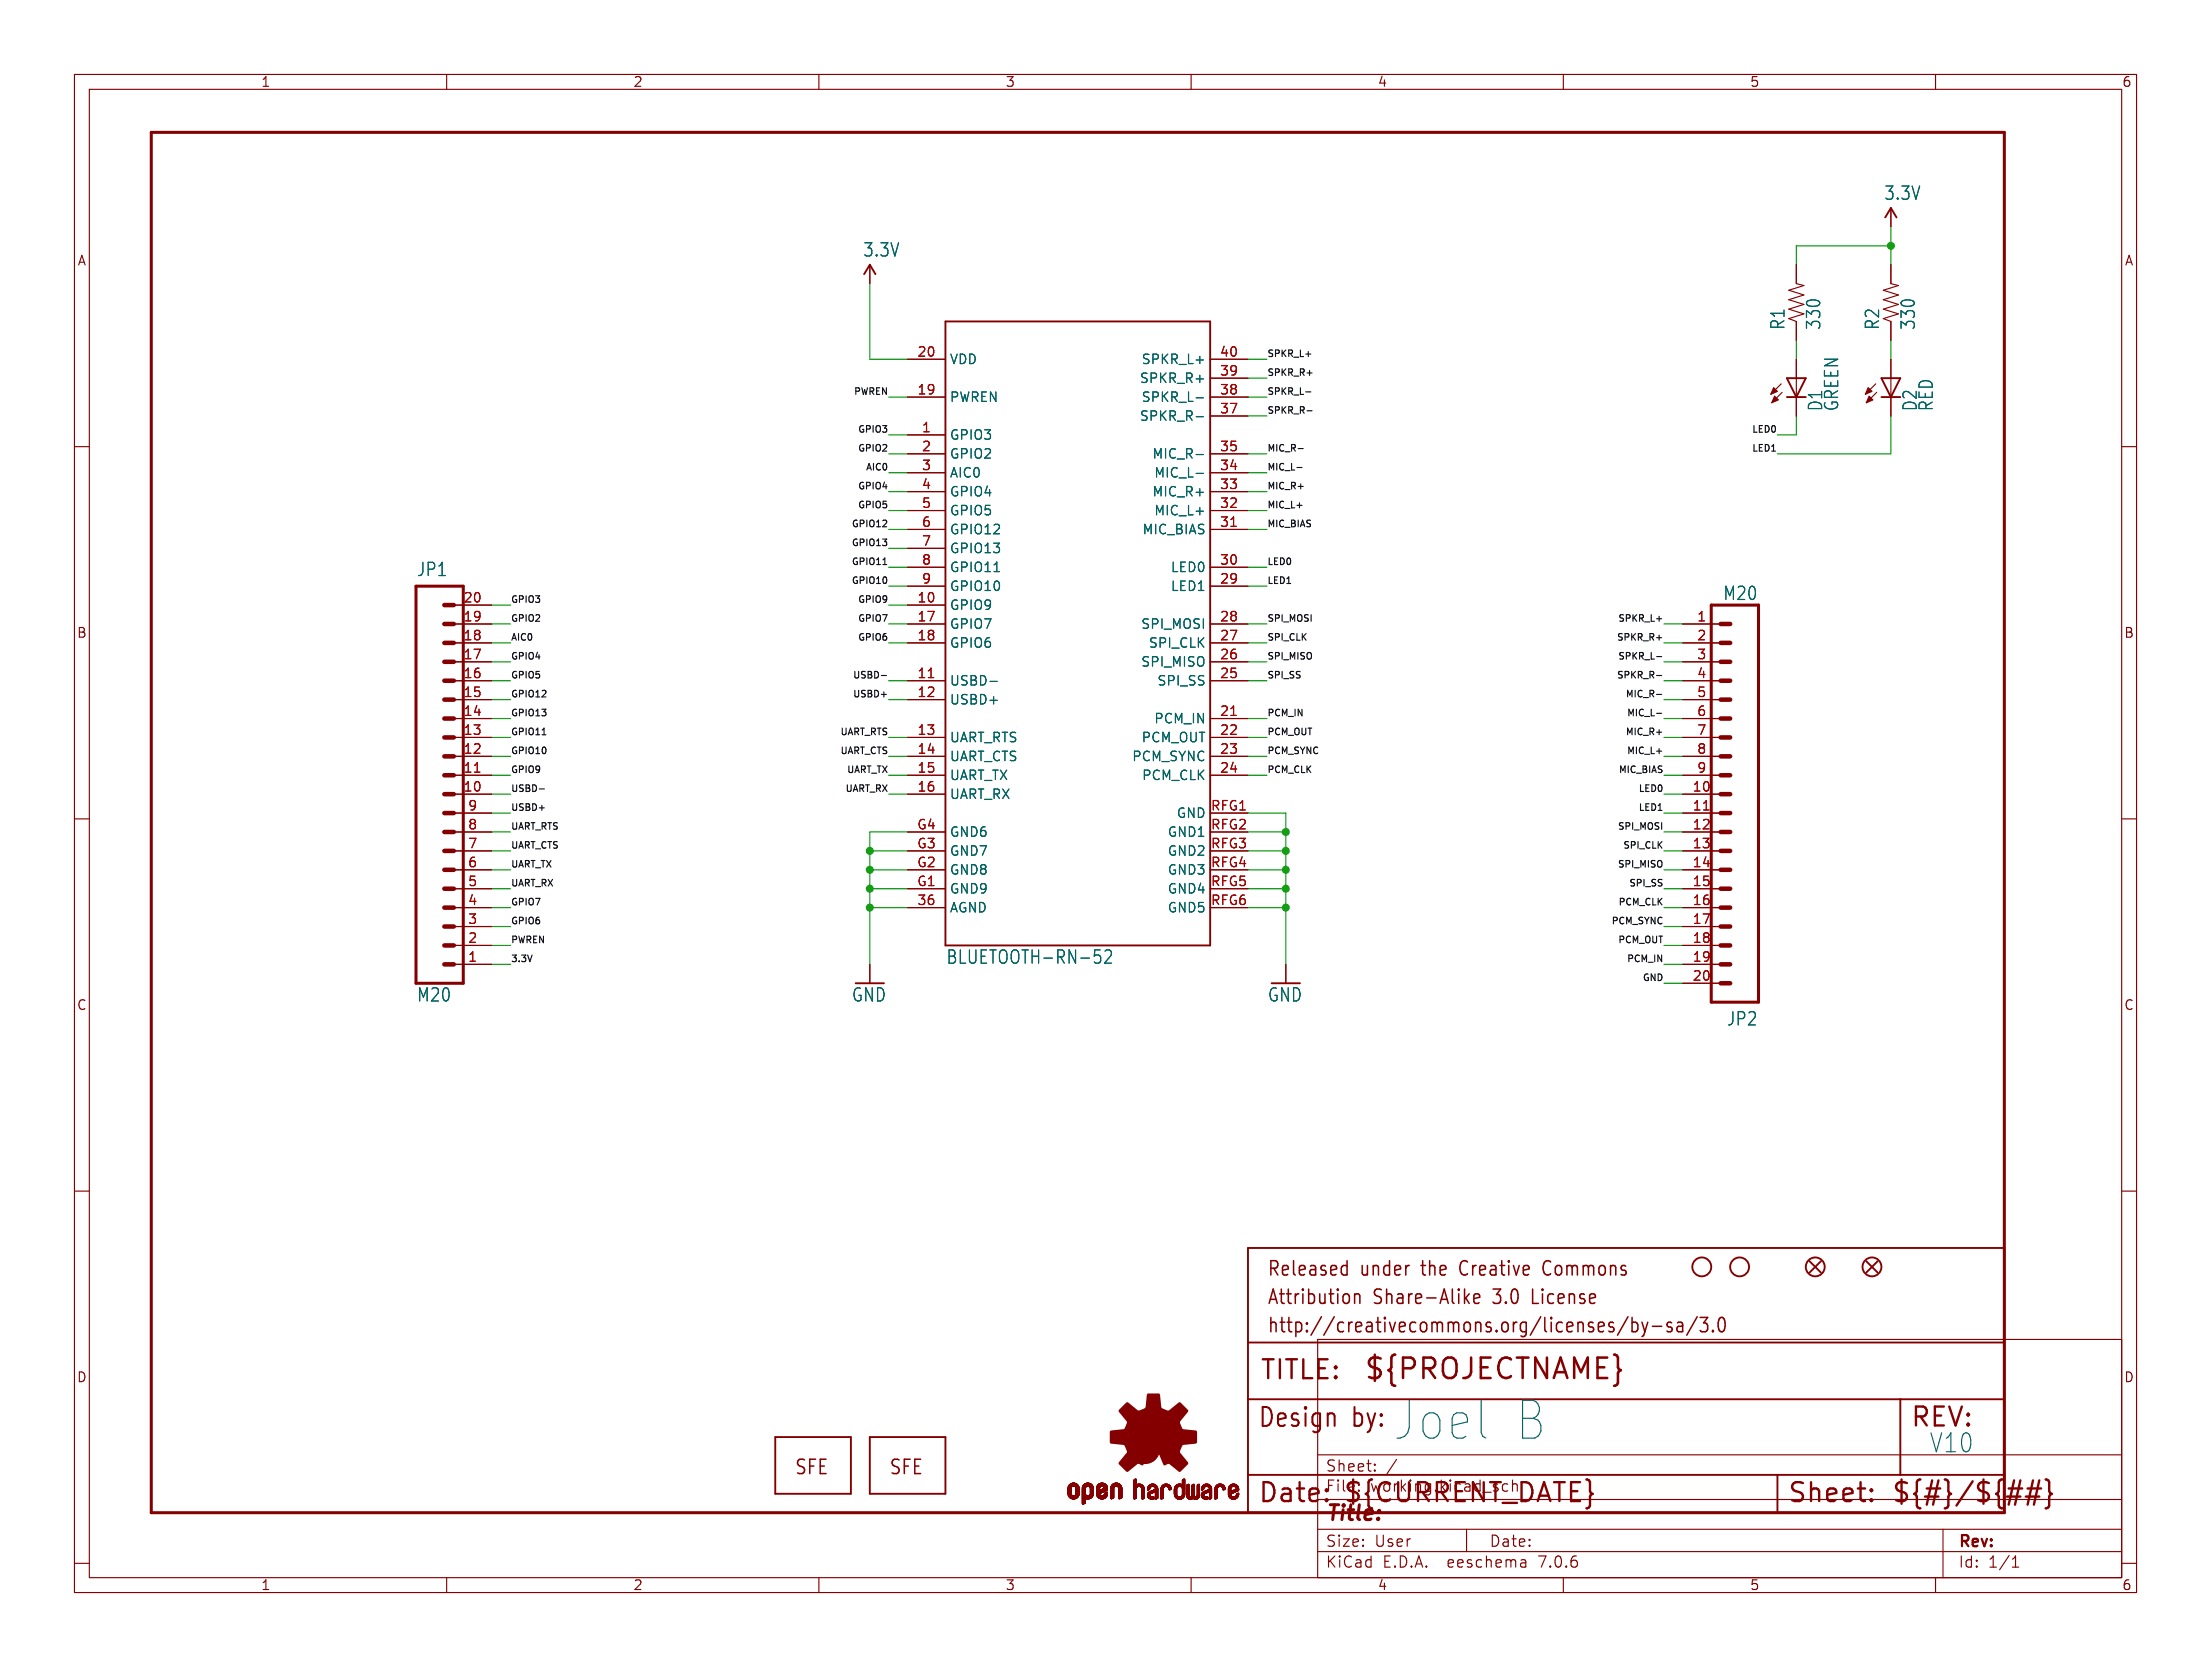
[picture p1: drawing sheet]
<svg xmlns="http://www.w3.org/2000/svg" width="297mm" height="224mm" viewBox="0 0 297 224" stroke-linecap="round" stroke-linejoin="round" font-family="sans-serif">
<defs><g id="words">
<g font-size="7.1" fill="#0000c2">
<text x="186.9" y="193.8">Joel</text>
<text x="203" y="193.8">B</text>
</g>
<text font-size="3.8" fill="#840000" x="183.1" y="185.7">${PROJECTNAME}</text>
<g font-size="3.5" fill="#840000">
<text x="169.2" y="185.7">TITLE:</text>
<text x="168.9" y="192.1">Design</text>
<text x="181.6" y="192.1">by:</text>
<text x="256.5" y="192.1">REV:</text>
<text x="168.9" y="202.2">Date:</text>
<text x="180.3" y="202.2">${CURRENT_DATE}</text>
<text x="240" y="202.2">Sheet:</text>
<text x="254" y="202.2">${#}/${##}</text>
</g>
<text font-size="3.5" fill="#0000c2" x="259.1" y="195.3">V10</text>
<text font-size="2.8" fill="#840000" x="178" y="204.8">Title:</text>
<g font-size="2.7" fill="#840000">
<text x="170.2" y="171.7">Released</text>
<text x="182.7" y="171.7">under</text>
<text x="191.1" y="171.7">the</text>
<text x="196.5" y="171.7">Creative</text>
<text x="208" y="171.7">Commons</text>
<text x="170.2" y="175.5">Attribution</text>
<text x="170.2" y="179.3">http://creativecommons.org/licenses/by-sa/3.0</text>
<text x="184.5" y="175.5">Share-Alike</text>
<text x="200.8" y="175.5">3.0</text>
<text x="206.2" y="175.5">License</text>
<text x="106.7" y="198.3">SFE</text>
<text x="119.4" y="198.3">SFE</text>
</g>
<g font-size="2.5" fill="#006464">
<text x="253" y="27.1">3.3V</text>
<text x="115.9" y="34.7">3.3V</text>
<text x="239.9" y="44.4" transform="rotate(-90 239.9 44.4)">R1</text>
<text x="244.7" y="44.4" transform="rotate(-90 244.7 44.4)">330</text>
<text x="252.6" y="44.4" transform="rotate(-90 252.6 44.4)">R2</text>
<text x="257.4" y="44.4" transform="rotate(-90 257.4 44.4)">330</text>
<text x="245" y="55.3" transform="rotate(-90 245 55.3)">D1</text>
<text x="247.2" y="55.3" transform="rotate(-90 247.2 55.3)">GREEN</text>
<text x="257.7" y="55.3" transform="rotate(-90 257.7 55.3)">D2</text>
<text x="259.9" y="55.3" transform="rotate(-90 259.9 55.3)">RED</text>
<text x="55.9" y="77.6">JP1</text>
<text x="231.4" y="80.8">M20</text>
<text x="127.1" y="129.7">BLUETOOTH-RN-52</text>
<text x="55.9" y="134.8">M20</text>
<text x="114.4" y="134.8">GND</text>
<text x="170.2" y="134.8">GND</text>
<text x="231.9" y="138">JP2</text>
</g>
<g font-size="2.1" fill="#840000">
<text x="178" y="197.9">Sheet:</text>
<text x="178" y="200.6">File:</text>
<text x="184.1" y="200.6">working.kicad_sch</text>
<text x="178" y="208">Size:</text>
<text x="184.7" y="208">User</text>
<text x="200" y="208">Date:</text>
<text x="263" y="208.2">Rev:</text>
<text x="178" y="210.8">KiCad</text>
<text x="185.7" y="210.8">E.D.A.</text>
<text x="194.6" y="210.8">eeschema</text>
<text x="207" y="210.8">7.0.6</text>
<text x="263" y="210.8">Id:</text>
<text x="267.1" y="210.8">1/1</text>
</g>
<g font-size="1.8" fill="#840000">
<text x="35" y="11.9">1</text>
<text x="85" y="11.9">2</text>
<text x="135" y="11.9">3</text>
<text x="185" y="11.9">4</text>
<text x="235" y="11.9">5</text>
<text x="285" y="11.9">6</text>
<text x="10.3" y="35.9">A</text>
<text x="285.3" y="35.9">A</text>
<text x="10.3" y="85.9">B</text>
<text x="285.3" y="85.9">B</text>
<text x="10.3" y="135.9">C</text>
<text x="285.3" y="135.9">C</text>
<text x="10.3" y="185.9">D</text>
<text x="285.3" y="185.9">D</text>
<text x="35" y="213.8">1</text>
<text x="85" y="213.8">2</text>
<text x="135" y="213.8">3</text>
<text x="185" y="213.8">4</text>
<text x="235" y="213.8">5</text>
<text x="285" y="213.8">6</text>
</g>
<g font-size="1.8" fill="#a90000">
<text x="123.1" y="53.1">19</text>
<text x="123.1" y="48">20</text>
<text x="163.8" y="53.1">38</text>
<text x="163.8" y="50.5">39</text>
<text x="163.8" y="48">40</text>
<text x="123.8" y="58.2">1</text>
<text x="163.8" y="55.6">37</text>
<text x="123.8" y="60.7">2</text>
<text x="123.8" y="63.2">3</text>
<text x="123.8" y="65.8">4</text>
<text x="163.8" y="65.8">33</text>
<text x="163.8" y="63.2">34</text>
<text x="163.8" y="60.7">35</text>
<text x="123.8" y="68.3">5</text>
<text x="123.8" y="70.9">6</text>
<text x="163.8" y="70.9">31</text>
<text x="163.8" y="68.3">32</text>
<text x="123.8" y="73.4">7</text>
<text x="123.8" y="75.9">8</text>
<text x="163.8" y="75.9">30</text>
<text x="62.2" y="83.6">19</text>
<text x="62.2" y="81">20</text>
<text x="123.1" y="81">10</text>
<text x="123.1" y="83.6">17</text>
<text x="123.8" y="78.5">9</text>
<text x="163.8" y="83.6">28</text>
<text x="163.8" y="78.5">29</text>
<text x="227.9" y="83.6">1</text>
<text x="62.2" y="88.6">17</text>
<text x="62.2" y="86.1">18</text>
<text x="123.1" y="86.1">18</text>
<text x="163.8" y="88.6">26</text>
<text x="163.8" y="86.1">27</text>
<text x="227.9" y="86.1">2</text>
<text x="227.9" y="88.6">3</text>
<text x="62.2" y="93.7">15</text>
<text x="62.2" y="91.2">16</text>
<text x="123.1" y="91.2">11</text>
<text x="123.1" y="93.7">12</text>
<text x="163.8" y="91.2">25</text>
<text x="227.9" y="91.2">4</text>
<text x="227.9" y="93.7">5</text>
<text x="62.2" y="101.3">12</text>
<text x="62.2" y="98.8">13</text>
<text x="62.2" y="96.3">14</text>
<text x="123.1" y="98.8">13</text>
<text x="123.1" y="101.3">14</text>
<text x="163.8" y="96.3">21</text>
<text x="163.8" y="98.8">22</text>
<text x="163.8" y="101.3">23</text>
<text x="227.9" y="96.3">6</text>
<text x="227.9" y="98.8">7</text>
<text x="227.9" y="101.3">8</text>
<text x="62.2" y="106.4">10</text>
<text x="62.2" y="103.9">11</text>
<text x="123.1" y="103.9">15</text>
<text x="123.1" y="106.4">16</text>
<text x="163.8" y="103.9">24</text>
<text x="227.3" y="106.4">10</text>
<text x="227.9" y="103.9">9</text>
<text x="62.8" y="111.5">8</text>
<text x="62.8" y="109">9</text>
<text x="123.1" y="111.5">G4</text>
<text x="162.6" y="109">RFG1</text>
<text x="162.6" y="111.5">RFG2</text>
<text x="227.3" y="109">11</text>
<text x="227.3" y="111.5">12</text>
<text x="62.8" y="119.1">5</text>
<text x="62.8" y="116.6">6</text>
<text x="62.8" y="114">7</text>
<text x="123.1" y="119.1">G1</text>
<text x="123.1" y="116.6">G2</text>
<text x="123.1" y="114">G3</text>
<text x="162.6" y="114">RFG3</text>
<text x="162.6" y="116.6">RFG4</text>
<text x="162.6" y="119.1">RFG5</text>
<text x="227.3" y="114">13</text>
<text x="227.3" y="116.6">14</text>
<text x="227.3" y="119.1">15</text>
<text x="62.8" y="124.2">3</text>
<text x="62.8" y="121.7">4</text>
<text x="123.1" y="121.7">36</text>
<text x="162.6" y="121.7">RFG6</text>
<text x="227.3" y="121.7">16</text>
<text x="227.3" y="124.2">17</text>
<text x="62.8" y="129.3">1</text>
<text x="62.8" y="126.7">2</text>
<text x="227.3" y="126.7">18</text>
<text x="227.3" y="129.3">19</text>
<text x="227.3" y="131.8">20</text>
</g>
<g font-size="1.8" fill="#006464">
<text x="127.5" y="49.1">VDD</text>
<text x="153" y="51.7">SPKR_R+</text>
<text x="153.3" y="49.1">SPKR_L+</text>
<text x="127.5" y="59.3">GPIO3</text>
<text x="127.5" y="54.2">PWREN</text>
<text x="153" y="56.7">SPKR_R-</text>
<text x="153.3" y="54.2">SPKR_L-</text>
<text x="127.5" y="61.8">GPIO2</text>
<text x="127.5" y="64.4">AIC0</text>
<text x="154.7" y="61.8">MIC_R-</text>
<text x="155" y="64.4">MIC_L-</text>
<text x="127.5" y="66.9">GPIO4</text>
<text x="127.5" y="69.4">GPIO5</text>
<text x="127.5" y="72">GPIO12</text>
<text x="153.4" y="72">MIC_BIAS</text>
<text x="154.7" y="66.9">MIC_R+</text>
<text x="155" y="69.4">MIC_L+</text>
<text x="127.5" y="74.5">GPIO13</text>
<text x="127.5" y="77.1">GPIO11</text>
<text x="157.2" y="77.1">LED0</text>
<text x="127.5" y="82.1">GPIO9</text>
<text x="127.5" y="79.6">GPIO10</text>
<text x="157.2" y="79.6">LED1</text>
<text x="127.5" y="84.7">GPIO7</text>
<text x="127.5" y="87.2">GPIO6</text>
<text x="153.2" y="89.8">SPI_MISO</text>
<text x="153.2" y="84.7">SPI_MOSI</text>
<text x="154.2" y="87.2">SPI_CLK</text>
<text x="127.5" y="92.3">USBD-</text>
<text x="127.5" y="94.8">USBD+</text>
<text x="155.4" y="92.3">SPI_SS</text>
<text x="127.5" y="99.9">UART_RTS</text>
<text x="153.3" y="99.9">PCM_OUT</text>
<text x="155" y="97.4">PCM_IN</text>
<text x="127.5" y="102.5">UART_CTS</text>
<text x="127.5" y="105">UART_TX</text>
<text x="127.5" y="107.5">UART_RX</text>
<text x="152" y="102.5">PCM_SYNC</text>
<text x="153.3" y="105">PCM_CLK</text>
<text x="127.5" y="112.6">GND6</text>
<text x="156.8" y="112.6">GND1</text>
<text x="158" y="110.1">GND</text>
<text x="127.5" y="117.7">GND8</text>
<text x="127.5" y="115.2">GND7</text>
<text x="156.8" y="115.2">GND2</text>
<text x="156.8" y="117.7">GND3</text>
<text x="127.5" y="122.8">AGND</text>
<text x="127.5" y="120.2">GND9</text>
<text x="156.8" y="120.2">GND4</text>
<text x="156.8" y="122.8">GND5</text>
</g>
<g font-size="1.2" fill="#0f0f0f">
<text x="114.6" y="53.1">PWREN</text>
<text x="170.2" y="53.1">SPKR_L-</text>
<text x="170.2" y="48">SPKR_L+</text>
<text x="170.2" y="50.6">SPKR_R+</text>
<text x="115.1" y="58.2">GPIO3</text>
<text x="170.2" y="55.6">SPKR_R-</text>
<text x="235.2" y="58.2">LED0</text>
<text x="115.1" y="60.7">GPIO2</text>
<text x="115.1" y="65.8">GPIO4</text>
<text x="116.2" y="63.3">AIC0</text>
<text x="170.2" y="63.3">MIC_L-</text>
<text x="170.2" y="60.7">MIC_R-</text>
<text x="170.2" y="65.8">MIC_R+</text>
<text x="235.2" y="60.7">LED1</text>
<text x="114.3" y="70.9">GPIO12</text>
<text x="115.1" y="68.3">GPIO5</text>
<text x="170.2" y="70.9">MIC_BIAS</text>
<text x="170.2" y="68.3">MIC_L+</text>
<text x="114.3" y="76">GPIO11</text>
<text x="114.3" y="73.4">GPIO13</text>
<text x="170.2" y="76">LED0</text>
<text x="68.6" y="81">GPIO3</text>
<text x="68.6" y="83.6">GPIO2</text>
<text x="114.3" y="78.5">GPIO10</text>
<text x="115.1" y="81">GPIO9</text>
<text x="115.1" y="83.6">GPIO7</text>
<text x="170.2" y="83.6">SPI_MOSI</text>
<text x="170.2" y="78.5">LED1</text>
<text x="217.2" y="83.6">SPKR_L+</text>
<text x="68.6" y="86.1">AIC0</text>
<text x="68.6" y="88.7">GPIO4</text>
<text x="115.1" y="86.1">GPIO6</text>
<text x="170.2" y="86.1">SPI_CLK</text>
<text x="170.2" y="88.7">SPI_MISO</text>
<text x="217.1" y="86.1">SPKR_R+</text>
<text x="217.2" y="88.7">SPKR_L-</text>
<text x="68.6" y="93.7">GPIO12</text>
<text x="68.6" y="91.2">GPIO5</text>
<text x="114.4" y="91.2">USBD-</text>
<text x="114.4" y="93.7">USBD+</text>
<text x="170.2" y="91.2">SPI_SS</text>
<text x="217.1" y="91.2">SPKR_R-</text>
<text x="218.2" y="93.7">MIC_R-</text>
<text x="68.6" y="96.3">GPIO13</text>
<text x="68.6" y="101.4">GPIO10</text>
<text x="68.6" y="98.8">GPIO11</text>
<text x="112.8" y="98.8">UART_RTS</text>
<text x="112.8" y="101.4">UART_CTS</text>
<text x="170.2" y="98.8">PCM_OUT</text>
<text x="170.2" y="101.4">PCM_SYNC</text>
<text x="170.2" y="96.3">PCM_IN</text>
<text x="218.2" y="98.8">MIC_R+</text>
<text x="218.4" y="101.4">MIC_L+</text>
<text x="218.4" y="96.3">MIC_L-</text>
<text x="68.6" y="103.9">GPIO9</text>
<text x="68.6" y="106.4">USBD-</text>
<text x="113.4" y="106.4">UART_RX</text>
<text x="113.6" y="103.9">UART_TX</text>
<text x="170.2" y="103.9">PCM_CLK</text>
<text x="217.3" y="103.9">MIC_BIAS</text>
<text x="220" y="106.4">LED0</text>
<text x="68.6" y="111.5">UART_RTS</text>
<text x="68.6" y="109">USBD+</text>
<text x="217.2" y="111.5">SPI_MOSI</text>
<text x="220" y="109">LED1</text>
<text x="68.6" y="119.1">UART_RX</text>
<text x="68.6" y="116.6">UART_TX</text>
<text x="68.6" y="114.1">UART_CTS</text>
<text x="217.2" y="116.6">SPI_MISO</text>
<text x="217.9" y="114.1">SPI_CLK</text>
<text x="218.7" y="119.1">SPI_SS</text>
<text x="68.6" y="124.2">GPIO6</text>
<text x="68.6" y="121.7">GPIO7</text>
<text x="216.3" y="124.2">PCM_SYNC</text>
<text x="217.3" y="121.7">PCM_CLK</text>
<text x="68.6" y="129.3">3.3V</text>
<text x="68.6" y="126.8">PWREN</text>
<text x="217.2" y="126.8">PCM_OUT</text>
<text x="218.4" y="129.3">PCM_IN</text>
<text x="220.5" y="131.8">GND</text>
</g>
</g></defs>
<g fill="none" stroke="#840000" stroke-width=".15">
<path d="M10 10h277v203.9h-277zM12 12h273v199.9h-273zM60 10v2M110 10v2M160 10v2M210 10v2M260 10v2M116.8 35.6v2.5M241.3 35.6v2.5l1 .3-2 .6 2 .6-2 .7 2 .6-2 .6 2 .7-2 .6 1 .4v2.5M254 27.9v2.6M254 35.6v2.5l1 .3-2 .6 2 .6-2 .7 2 .6-2 .6 2 .7-2 .6 1 .4v2.5M10 60h2"/>
<path d="M121.9 58.4h5.1M121.9 53.3h5.1M121.9 48.3h5.1M162.6 53.3h5M162.6 48.3h5M162.6 55.9h5M162.6 50.8h5M239.3 51.6l-1.4 1.4M239.4 52.7l-1.4 1.4M241.3 48.3v7.6M252 51.6l-1.4 1.4M252.1 52.7l-1.4 1.4"/>
<path d="M254 48.3v7.6M285 60h2M121.9 61h5.1M121.9 78.7h5.1M121.9 63.5h5.1M121.9 76.2h5.1M121.9 71.1h5.1M121.9 68.6h5.1M121.9 66h5.1M121.9 73.7h5.1M162.6 61h5M162.6 78.7h5"/>
<path d="M162.6 63.5h5M162.6 76.2h5M162.6 71.1h5M162.6 68.6h5M162.6 66h5M61 99.1h5M61 96.5h5M61 94h5M61 91.4h5M61 88.9h5M61 86.4h5M61 83.8h5"/>
<path d="M61 81.3h5M121.9 99.1h5.1M121.9 94h5.1M121.9 91.4h5.1M121.9 86.4h5.1M121.9 83.8h5.1M121.9 81.3h5.1M162.6 99.1h5M162.6 96.5h5M162.6 91.4h5M162.6 88.9h5M162.6 86.4h5"/>
<path d="M162.6 83.8h5M226.1 99.1h5M226.1 96.5h5M226.1 94h5M226.1 91.4h5M226.1 88.9h5M226.1 86.4h5M226.1 83.8h5M10 110h2M61 106.7h5M61 104.1h5M61 101.6h5"/>
<path d="M61 119.4h5M61 116.8h5M61 114.3h5M61 111.8h5M61 109.2h5M121.9 106.7h5.1M121.9 104.1h5.1M121.9 101.6h5.1M121.9 119.4h5.1M121.9 116.8h5.1M121.9 114.3h5.1M121.9 111.8h5.1"/>
<path d="M162.6 104.1h5M162.6 101.6h5M162.6 119.4h5M162.6 116.8h5M162.6 114.3h5M162.6 111.8h5M162.6 109.2h5M226.1 106.7h5M226.1 104.1h5M226.1 101.6h5M226.1 119.4h5M226.1 116.8h5"/>
<path d="M226.1 114.3h5M226.1 111.8h5M226.1 109.2h5M285 110h2M61 129.5h5M61 127h5M61 124.5h5M61 121.9h5M116.8 129.5v2.6M121.9 121.9h5.1M162.6 121.9h5M172.7 129.5v2.6"/>
<path d="M226.1 129.5h5M226.1 127h5M226.1 124.5h5M226.1 121.9h5M226.1 132.1h5M10 160h2M285 160h2M177 179.9h108v32h-108zM177 195.4h108M184.7 197.5v.1M184.7 197.5h-.1l.1 .1M184.7 196.7v.1"/>
<path d="M184.7 196.7l-.1 .1h.1M187.6 196l-1.3 2M10 210h2M60 211.9v2M110 211.9v2M160 211.9v2M177 208.4h108M177 205.4h108M177 201.4h108M197 205.4v3M204.9 209.6l.1 .9M205 210.4l-.2 .1"/>
<path d="M205 209.9h-.2M210 211.9v2M260 211.9v2M261 205.4v6.5M270.3 210.5h.9M270.3 209.4l.4-.4v1.5M285 210h2"/>
</g>
<path d="M20.3 17.8h248.9v185.4h-248.9zM55.9 78.7h6.3v53.4h-6.3zM229.9 81.3h6.3v53.3h-6.3z" fill="none" stroke="#840000" stroke-width=".41"/>
<g fill="none" stroke="#840000" stroke-width=".61">
<path d="M59.7 99.1h1.3M59.7 96.5h1.3M59.7 94h1.3M59.7 91.4h1.3M59.7 88.9h1.3M59.7 86.4h1.3M59.7 83.8h1.3M59.7 81.3h1.3M231.1 99.1h1.3M231.1 96.5h1.3M231.1 94h1.3M231.1 91.4h1.3"/>
<path d="M231.1 88.9h1.3M231.1 86.4h1.3M231.1 83.8h1.3M59.7 119.4h1.3M59.7 116.8h1.3M59.7 114.3h1.3M59.7 111.8h1.3M59.7 109.2h1.3M59.7 106.7h1.3M59.7 104.1h1.3M59.7 101.6h1.3M231.1 119.4h1.3"/>
<path d="M231.1 116.8h1.3M231.1 114.3h1.3M231.1 111.8h1.3M231.1 109.2h1.3M231.1 106.7h1.3M231.1 104.1h1.3M231.1 101.6h1.3M59.7 129.5h1.3M59.7 127h1.3M59.7 124.5h1.3M59.7 121.9h1.3M231.1 129.5h1.3"/>
<path d="M231.1 127h1.3M231.1 124.5h1.3M231.1 121.9h1.3M231.1 132.1h1.3"/>
</g>
<path d="M165.3 70.7h.8M124.7 91h.7M165.3 96.1h.8M63.7 103.7h.8M228.8 108.8h.8" fill="none" stroke="#a90000" stroke-width=".15"/>
<g fill="none" stroke="#840000" stroke-width=".25">
<path d="M116.1 36.8l.7-1.2 .8 1.2M253.2 29.2l.8-1.3 .8 1.3M127 43.2h35.6v83.8h-35.6zM240 53.3h2.6M240 50.8h2.6l-1.3 2.5zM252.7 53.3h2.6M252.7 50.8h2.6l-1.3 2.5zM167.6 167.6h101.6v35.6h-101.6zM243.1 169.4l1.5 1.5M244.6 169.4l-1.5 1.5M250.7 169.4l1.5 1.5M252.2 169.4l-1.5 1.5"/>
<path d="M104.1 193h10.2v7.7h-10.2zM116.8 193h10.2v7.7h-10.2zM167.6 198.1h101.6M167.6 180.3h101.6M167.6 188h101.6M238.8 198.1v5.1M255.3 188v10.1"/>
<circle cx="228.6" cy="170.2" r="1.27"/>
<circle cx="233.7" cy="170.2" r="1.27"/>
<circle cx="243.8" cy="170.2" r="1.27"/>
<circle cx="251.5" cy="170.2" r="1.27"/>
</g>
<g fill="#840000" stroke="#840000" stroke-width=".15">
<path d="M238.3 52.1l.5 .5-.9 .4z"/>
<path d="M238.4 53.2l.5 .5-.9 .4z"/>
<path d="M143.5 200.7h.4z"/>
<path d="M143.5 200.6l.4 .1z"/>
<path d="M143.5 200.6h.4z"/>
<path d="M143.5 200.5l.4 .1z"/>
<path d="M143.5 200.5h.4z"/>
<path d="M143.5 200.4l.4 .1z"/>
<path d="M143.5 200.4h.4z"/>
<path d="M143.5 200.3l.4 .1z"/>
<path d="M143.5 200.3h.4z"/>
<path d="M143.5 200.2l.4 .1z"/>
<path d="M143.5 200.2h.4z"/>
<path d="M143.5 200.1l.4 .1z"/>
<path d="M143.5 200.1h.4z"/>
<path d="M143.5 200l.4 .1z"/>
<path d="M143.5 200h.4z"/>
<path d="M143.5 199.9l.4 .1z"/>
<path d="M143.5 199.9h.4z"/>
<path d="M143.5 199.8l.4 .1z"/>
<path d="M143.5 199.8h.4z"/>
<path d="M143.5 200.8h.5z"/>
<path d="M143.5 200.8h.4z"/>
<path d="M143.5 200.7l.4 .1z"/>
<path d="M143.5 199.7l.4 .1z"/>
<path d="M143.5 200.9h.5z"/>
<path d="M143.5 200.8l.5 .1z"/>
<path d="M143.5 199.7h.4z"/>
<path d="M143.5 199.7h.5z"/>
<path d="M143.5 200.9h.6z"/>
<path d="M143.5 199.6l.6 .1z"/>
<path d="M143.6 200.9l.5 .1z"/>
<path d="M143.6 199.6h.5z"/>
<path d="M143.6 201h1.3z"/>
<path d="M143.6 201h.6z"/>
<path d="M143.6 199.6h1.2z"/>
<path d="M143.6 201h1.2z"/>
<path d="M143.6 199.5l1.2 .1z"/>
<path d="M143.6 201l1.2 .1z"/>
<path d="M143.6 199.5h1.2z"/>
<path d="M143.6 201.1h1.2z"/>
<path d="M143.7 201.1h1.1z"/>
<path d="M143.7 199.5h1.1z"/>
<path d="M143.7 201.1h1z"/>
<path d="M143.7 199.4l1 .1z"/>
<path d="M143.7 201.1l1 .1z"/>
<path d="M143.7 199.4h1z"/>
<path d="M143.7 201.2h1z"/>
<path d="M143.8 201.2h.9z"/>
<path d="M143.8 199.4h.9z"/>
<path d="M143.8 201.2h.8z"/>
<path d="M143.8 199.4h.8z"/>
<path d="M143.8 199.3l.8 .1z"/>
<path d="M143.8 199.3h.8z"/>
<path d="M143.8 201.2l.8 .1z"/>
<path d="M143.8 201.3h.8z"/>
<path d="M143.9 199.3h.7z"/>
<path d="M143.9 201.3h.7z"/>
<path d="M143.9 201.3h.6z"/>
<path d="M143.9 199.3h.6z"/>
<path d="M144 199.3h.4z"/>
<path d="M144 201.3h.4z"/>
<path d="M144 199.2l.4 .1z"/>
<path d="M144.1 199.2h.3z"/>
<path d="M144.1 201.3l.2 .1z"/>
<path d="M144.1 201.4h.2z"/>
<path d="M144.1 199.2h.2z"/>
<path d="M144.3 199.6h.6z"/>
<path d="M144.3 201h.6z"/>
<path d="M144.3 200.9l.6 .1z"/>
<path d="M144.3 200.9h.6z"/>
<path d="M144.3 199.6l.6 .1z"/>
<path d="M144.4 200.9h.5z"/>
<path d="M144.4 199.7h.5z"/>
<path d="M144.5 200.8l.4 .1z"/>
<path d="M144.5 199.7h.4z"/>
<path d="M144.5 200.8h.4z"/>
<path d="M144.5 199.7l.4 .1z"/>
<path d="M144.5 199.8h.4z"/>
<path d="M144.5 200.7l.4 .1z"/>
<path d="M144.5 200.7h.4z"/>
<path d="M144.5 199.9h.4z"/>
<path d="M144.5 199.8l.4 .1z"/>
<path d="M144.5 200.6l.4 .1z"/>
<path d="M144.5 200.6h.4z"/>
<path d="M144.5 200.5l.4 .1z"/>
<path d="M144.5 200.5h.4z"/>
<path d="M144.5 200.4l.4 .1z"/>
<path d="M144.5 200.4h.4z"/>
<path d="M144.5 200.3l.4 .1z"/>
<path d="M144.5 200.3h.4z"/>
<path d="M144.5 200.2l.4 .1z"/>
<path d="M144.5 200.2h.4z"/>
<path d="M144.5 200.1l.4 .1z"/>
<path d="M144.5 200.1h.4z"/>
<path d="M144.5 200l.4 .1z"/>
<path d="M144.5 200h.4z"/>
<path d="M144.5 199.9l.4 .1z"/>
<path d="M145.4 202h.2z"/>
<path d="M145.4 202h.3z"/>
<path d="M145.4 201.9l.3 .1z"/>
<path d="M145.4 201.9h.3z"/>
<path d="M145.4 201.9h.4z"/>
<path d="M145.4 201.8l.4 .1z"/>
<path d="M145.4 201.8h.4z"/>
<path d="M145.4 201.7l.4 .1z"/>
<path d="M145.4 201.7h.4z"/>
<path d="M145.4 201.6l.4 .1z"/>
<path d="M145.4 201.6h.4z"/>
<path d="M145.4 201.5l.4 .1z"/>
<path d="M145.4 201.5h.4z"/>
<path d="M145.4 201.4l.4 .1z"/>
<path d="M145.4 201.4h.4z"/>
<path d="M145.4 201.3l.4 .1z"/>
<path d="M145.4 201.3h.4z"/>
<path d="M145.4 201.3h1z"/>
<path d="M145.4 201.3h1.1z"/>
<path d="M145.4 201.2l1.1 .1z"/>
<path d="M145.4 201.2h1.1z"/>
<path d="M145.4 201.2h1.2z"/>
<path d="M145.4 201.1l1.2 .1z"/>
<path d="M145.4 201.1h1.2z"/>
<path d="M145.4 201.1h1.3z"/>
<path d="M145.4 201l1.3 .1z"/>
<path d="M145.4 201h1.3z"/>
<path d="M145.4 201h1.4z"/>
<path d="M145.4 201h.7z"/>
<path d="M145.4 200.9l.6 .1z"/>
<path d="M145.4 200.9h.6z"/>
<path d="M145.4 200.9h.5z"/>
<path d="M145.4 200.8l.5 .1z"/>
<path d="M145.4 200.8h.5z"/>
<path d="M145.4 200.8h.4z"/>
<path d="M145.4 200.7l.4 .1z"/>
<path d="M145.4 200.7h.4z"/>
<path d="M145.4 200.6l.4 .1z"/>
<path d="M145.4 200.6h.4z"/>
<path d="M145.4 200.5l.4 .1z"/>
<path d="M145.4 200.5h.4z"/>
<path d="M145.4 200.4l.4 .1z"/>
<path d="M145.4 200.4h.4z"/>
<path d="M145.4 200.3l.4 .1z"/>
<path d="M145.4 200.3h.4z"/>
<path d="M145.4 200.2l.4 .1z"/>
<path d="M145.4 200.2h.4z"/>
<path d="M145.4 200.1l.4 .1z"/>
<path d="M145.4 200.1h.4z"/>
<path d="M145.4 200l.4 .1z"/>
<path d="M145.4 200h.4z"/>
<path d="M145.4 199.9l.4 .1z"/>
<path d="M145.4 199.9h.4z"/>
<path d="M145.4 199.8l.4 .1z"/>
<path d="M145.4 199.8h.4z"/>
<path d="M145.4 199.8h.5z"/>
<path d="M145.4 202h.1z"/>
<path d="M145.4 199.7l.5 .1z"/>
<path d="M145.4 202l.1 .1z"/>
<path d="M145.4 199.7h.5z"/>
<path d="M145.4 199.7h.6z"/>
<path d="M145.5 199.7h.5z"/>
<path d="M145.5 199.6l.5 .1z"/>
<path d="M145.5 199.6h.5z"/>
<path d="M145.5 199.6h1.3z"/>
<path d="M145.5 199.6h1.2z"/>
<path d="M145.5 199.5l1.2 .1z"/>
<path d="M145.5 199.5h1.2z"/>
<path d="M145.6 199.5h1.1z"/>
<path d="M145.6 199.4l1.1 .1z"/>
<path d="M145.6 199.4h1z"/>
<path d="M145.7 199.4h.9z"/>
<path d="M145.7 199.3l.8 .1z"/>
<path d="M145.7 199.3h.8z"/>
<path d="M145.8 199.3h.7z"/>
<path d="M145.8 199.3h.6z"/>
<path d="M145.9 201.3h.5z"/>
<path d="M145.9 199.3h.5z"/>
<path d="M145.9 201.3h.4z"/>
<path d="M145.9 199.3h.4z"/>
<path d="M145.9 199.2l.4 .1z"/>
<path d="M146 201.3h.3z"/>
<path d="M146 199.2h.3z"/>
<path d="M146 201.3l.3 .1z"/>
<path d="M146 199.2h.2z"/>
<path d="M146 201.4h.2z"/>
<path d="M146.2 199.6h.6z"/>
<path d="M146.2 201h.6z"/>
<path d="M146.2 200.9l.6 .1z"/>
<path d="M146.3 200.9h.5z"/>
<path d="M146.3 199.6l.5 .1z"/>
<path d="M146.3 199.7h.5z"/>
<path d="M146.4 200.9h.4z"/>
<path d="M146.4 199.7h.4z"/>
<path d="M146.4 200.8l.4 .1z"/>
<path d="M146.4 200.8h.4z"/>
<path d="M146.4 199.7l.4 .1z"/>
<path d="M146.4 199.8h.4z"/>
<path d="M146.4 200.8h.5z"/>
<path d="M146.4 199.8h.5z"/>
<path d="M146.5 200.7l.4 .1z"/>
<path d="M146.5 200.7h.4z"/>
<path d="M146.5 199.8l.4 .1z"/>
<path d="M146.5 199.8h.4z"/>
<path d="M146.5 199.9h.4z"/>
<path d="M146.5 200.6l.4 .1z"/>
<path d="M146.5 200.6h.4z"/>
<path d="M146.5 200.5l.4 .1z"/>
<path d="M146.5 200.5h.4z"/>
<path d="M146.5 200.4l.4 .1z"/>
<path d="M146.5 200.4h.4z"/>
<path d="M146.5 200.3l.4 .1z"/>
<path d="M146.5 200.3h.4z"/>
<path d="M146.5 200.2l.4 .1z"/>
<path d="M146.5 200.2h.4z"/>
<path d="M146.5 200.1l.4 .1z"/>
<path d="M146.5 200.1h.4z"/>
<path d="M146.5 200l.4 .1z"/>
<path d="M146.5 200h.4z"/>
<path d="M146.5 199.9l.4 .1z"/>
<path d="M147.3 200.8h.4z"/>
<path d="M147.3 200.7l.4 .1z"/>
<path d="M147.3 200.7h.4z"/>
<path d="M147.3 200.6l.4 .1z"/>
<path d="M147.3 200.6h.4z"/>
<path d="M147.3 200.6h.5z"/>
<path d="M147.3 200.6h.6z"/>
<path d="M147.3 200.5l.6 .1z"/>
<path d="M147.3 200.5h.6z"/>
<path d="M147.3 200.5h.7z"/>
<path d="M147.3 200.5h.8z"/>
<path d="M147.3 200.4l.8 .1z"/>
<path d="M147.3 200.4h.9z"/>
<path d="M147.3 200.4h1z"/>
<path d="M147.3 200.3l1 .1z"/>
<path d="M147.3 200.3h1.1z"/>
<path d="M147.3 200.3h1.2z"/>
<path d="M147.3 200.2l1.3 .1z"/>
<path d="M147.3 200.2h1.3z"/>
<path d="M147.3 200.2h1.4z"/>
<path d="M147.3 200.2h.4z"/>
<path d="M147.3 200.1l.4 .1z"/>
<path d="M147.3 200.1h.4z"/>
<path d="M147.3 200l.4 .1z"/>
<path d="M147.3 200h.4z"/>
<path d="M147.3 199.9l.4 .1z"/>
<path d="M147.3 199.9h.4z"/>
<path d="M147.3 199.8l.4 .1z"/>
<path d="M147.3 199.8h.4z"/>
<path d="M147.3 200.9h.5z"/>
<path d="M147.3 200.8l.5 .1z"/>
<path d="M147.3 200.8h.5z"/>
<path d="M147.3 199.8h.5z"/>
<path d="M147.3 199.7l.5 .1z"/>
<path d="M147.3 199.7h.5z"/>
<path d="M147.4 200.9h.5z"/>
<path d="M147.4 199.7h.4z"/>
<path d="M147.4 199.7h.5z"/>
<path d="M147.4 200.9l.5 .1z"/>
<path d="M147.4 199.6l.5 .1z"/>
<path d="M147.4 199.6h.5z"/>
<path d="M147.4 201h1.3z"/>
<path d="M147.4 201h.6z"/>
<path d="M147.4 199.6h.6z"/>
<path d="M147.4 199.6h1.3z"/>
<path d="M147.4 201h1.2z"/>
<path d="M147.4 199.5l1.3 .1z"/>
<path d="M147.4 199.5h1.2z"/>
<path d="M147.4 201l1.2 .1z"/>
<path d="M147.5 201.1h1.1z"/>
<path d="M147.5 199.5h1.1z"/>
<path d="M147.5 199.4l1.1 .1z"/>
<path d="M147.5 201.1h1z"/>
<path d="M147.5 201.1l1 .1z"/>
<path d="M147.5 199.4h1.1z"/>
<path d="M147.5 201.2h1z"/>
<path d="M147.5 199.4h1z"/>
<path d="M147.6 201.2h.9z"/>
<path d="M147.6 199.4h.9z"/>
<path d="M147.6 201.2h.8z"/>
<path d="M147.6 199.3l.8 .1z"/>
<path d="M147.6 201.2l.8 .1z"/>
<path d="M147.6 199.3h.8z"/>
<path d="M147.7 201.3h.7z"/>
<path d="M147.7 199.3h.7z"/>
<path d="M147.7 199.3h.6z"/>
<path d="M147.7 201.3h.6z"/>
<path d="M147.8 199.3h.5z"/>
<path d="M147.8 201.3h.5z"/>
<path d="M147.8 200.2h.9z"/>
<path d="M147.8 200.1l.9 .1z"/>
<path d="M147.8 199.3h.4z"/>
<path d="M147.8 201.3h.4z"/>
<path d="M147.8 200.1h.9z"/>
<path d="M147.9 199.2l.3 .1z"/>
<path d="M147.9 201.3h.3z"/>
<path d="M147.9 201.3l.3 .1z"/>
<path d="M147.9 200.1h.8z"/>
<path d="M147.9 199.2h.3z"/>
<path d="M147.9 201.4h.2z"/>
<path d="M147.9 199.2h.2z"/>
<path d="M148 200.1h.7z"/>
<path d="M148.1 200l.6 .1z"/>
<path d="M148.1 200h.6z"/>
<path d="M148.1 199.6h.6z"/>
<path d="M148.1 201h.6z"/>
<path d="M148.2 200.9l.5 .1z"/>
<path d="M148.2 200h.5z"/>
<path d="M148.2 200.9h.5z"/>
<path d="M148.2 199.6l.5 .1z"/>
<path d="M148.2 199.7h.5z"/>
<path d="M148.3 200.9h.4z"/>
<path d="M148.3 199.7h.4z"/>
<path d="M148.3 200h.4z"/>
<path d="M148.3 199.7l.4 .1z"/>
<path d="M148.3 200.8l.4 .1z"/>
<path d="M148.3 199.8h.4z"/>
<path d="M148.3 200.8h.4z"/>
<path d="M148.3 199.9l.4 .1z"/>
<path d="M148.3 199.9h.4z"/>
<path d="M148.3 199.8l.4 .1z"/>
<path d="M148.4 200.7l.3 .1z"/>
<path d="M148.4 200.7h.3z"/>
<path d="M148.4 200.6l.3 .1z"/>
<path d="M148.4 200.6h.3z"/>
<path d="M148.4 200.5l.3 .1z"/>
<path d="M148.5 200.5h.2z"/>
<path d="M148.6 200.5h.1z"/>
<path d="M149.2 201.3h.3z"/>
<path d="M149.2 201.2l.3 .1z"/>
<path d="M149.2 201.2h.3z"/>
<path d="M149.2 201.2h.4z"/>
<path d="M149.2 201.1l.4 .1z"/>
<path d="M149.2 201.1h.4z"/>
<path d="M149.2 201l.4 .1z"/>
<path d="M149.2 201h.4z"/>
<path d="M149.2 200.9l.4 .1z"/>
<path d="M149.2 200.9h.4z"/>
<path d="M149.2 200.8l.4 .1z"/>
<path d="M149.2 200.8h.4z"/>
<path d="M149.2 200.7l.4 .1z"/>
<path d="M149.2 200.7h.4z"/>
<path d="M149.2 200.6l.4 .1z"/>
<path d="M149.2 200.6h.4z"/>
<path d="M149.2 200.5l.4 .1z"/>
<path d="M149.2 200.5h.4z"/>
<path d="M149.2 200.4l.4 .1z"/>
<path d="M149.2 200.4h.4z"/>
<path d="M149.2 200.3l.4 .1z"/>
<path d="M149.2 200.3h.4z"/>
<path d="M149.2 200.2l.4 .1z"/>
<path d="M149.2 200.2h.4z"/>
<path d="M149.2 200.1l.4 .1z"/>
<path d="M149.2 200.1h.4z"/>
<path d="M149.2 200l.4 .1z"/>
<path d="M149.2 200h.4z"/>
<path d="M149.2 199.9l.4 .1z"/>
<path d="M149.2 199.9h.4z"/>
<path d="M149.2 199.8l.4 .1z"/>
<path d="M149.2 201.3h.2z"/>
<path d="M149.2 199.8h.4z"/>
<path d="M149.2 199.8h.5z"/>
<path d="M149.3 199.7l.4 .1z"/>
<path d="M149.3 199.7h.4z"/>
<path d="M149.3 199.7h.5z"/>
<path d="M149.3 199.6l.5 .1z"/>
<path d="M149.3 199.6h.5z"/>
<path d="M149.3 199.6h.6z"/>
<path d="M149.3 199.6h1.3z"/>
<path d="M149.3 199.5l1.3 .1z"/>
<path d="M149.3 199.5h1.3z"/>
<path d="M149.3 199.5h1.2z"/>
<path d="M149.4 199.5h1.1z"/>
<path d="M149.4 199.4l1.1 .1z"/>
<path d="M149.4 199.4h1.1z"/>
<path d="M149.5 199.4h.9z"/>
<path d="M149.5 199.3l.9 .1z"/>
<path d="M149.5 199.3h.8z"/>
<path d="M149.6 199.3h.7z"/>
<path d="M149.6 199.3h.6z"/>
<path d="M149.7 199.3h.5z"/>
<path d="M149.8 199.2l.3 .1z"/>
<path d="M149.8 199.2h.3z"/>
<path d="M149.9 199.2h.2z"/>
<path d="M150 199.6h.6z"/>
<path d="M150.1 199.6h.5z"/>
<path d="M150.1 199.6l.5 .1z"/>
<path d="M150.1 199.7h.5z"/>
<path d="M150.2 199.7h.4z"/>
<path d="M150.2 199.7l.5 .1z"/>
<path d="M150.2 199.7h.5z"/>
<path d="M150.2 199.8h.5z"/>
<path d="M150.3 199.8h.4z"/>
<path d="M150.3 199.8l.4 .1z"/>
<path d="M150.3 201.3h.3z"/>
<path d="M150.3 201.2l.3 .1z"/>
<path d="M150.3 201.2h.3z"/>
<path d="M150.3 201.2h.4z"/>
<path d="M150.3 201.1l.4 .1z"/>
<path d="M150.3 201.1h.4z"/>
<path d="M150.3 201l.4 .1z"/>
<path d="M150.3 201h.4z"/>
<path d="M150.3 200.9l.4 .1z"/>
<path d="M150.3 200.9h.4z"/>
<path d="M150.3 200.8l.4 .1z"/>
<path d="M150.3 200.8h.4z"/>
<path d="M150.3 200.7l.4 .1z"/>
<path d="M150.3 200.7h.4z"/>
<path d="M150.3 200.6l.4 .1z"/>
<path d="M150.3 200.6h.4z"/>
<path d="M150.3 200.5l.4 .1z"/>
<path d="M150.3 200.5h.4z"/>
<path d="M150.3 200.4l.4 .1z"/>
<path d="M150.3 200.4h.4z"/>
<path d="M150.3 200.3l.4 .1z"/>
<path d="M150.3 200.3h.4z"/>
<path d="M150.3 200.2l.4 .1z"/>
<path d="M150.3 200.2h.4z"/>
<path d="M150.3 200.1l.4 .1z"/>
<path d="M150.3 200.1h.4z"/>
<path d="M150.3 200l.4 .1z"/>
<path d="M150.3 200h.4z"/>
<path d="M150.3 199.9l.4 .1z"/>
<path d="M150.3 199.9h.4z"/>
<path d="M150.3 201.3h.2z"/>
<path d="M150.3 201.3h.1z"/>
<path d="M152.3 201.3h.2z"/>
<path d="M152.3 198.9h.3z"/>
<path d="M152.3 201.3l.1 .1z"/>
<path d="M152.3 201.3h.3z"/>
<path d="M152.3 201.2l.3 .1z"/>
<path d="M152.3 201.2h.3z"/>
<path d="M152.3 201.1l.3 .1z"/>
<path d="M152.3 201.1h.3z"/>
<path d="M152.3 201l.3 .1z"/>
<path d="M152.3 201h.3z"/>
<path d="M152.3 200.9l.3 .1z"/>
<path d="M152.3 200.9h.3z"/>
<path d="M152.3 200.8l.3 .1z"/>
<path d="M152.3 200.8h.3z"/>
<path d="M152.3 200.7l.3 .1z"/>
<path d="M152.3 200.7h.3z"/>
<path d="M152.3 200.6l.3 .1z"/>
<path d="M152.3 200.6h.3z"/>
<path d="M152.3 200.5l.3 .1z"/>
<path d="M152.3 200.5h.3z"/>
<path d="M152.3 200.4l.3 .1z"/>
<path d="M152.3 200.4h.3z"/>
<path d="M152.3 200.3l.3 .1z"/>
<path d="M152.3 200.3h.3z"/>
<path d="M152.3 200.2l.3 .1z"/>
<path d="M152.3 200.2h.3z"/>
<path d="M152.3 200.1l.3 .1z"/>
<path d="M152.3 200.1h.3z"/>
<path d="M152.3 200l.3 .1z"/>
<path d="M152.3 200h.3z"/>
<path d="M152.3 199.9l.3 .1z"/>
<path d="M152.3 199.9h.3z"/>
<path d="M152.3 199.9h.4z"/>
<path d="M152.3 199.8l.4 .1z"/>
<path d="M152.3 199.8h.4z"/>
<path d="M152.3 199.7l.5 .1z"/>
<path d="M152.3 199.7h.5z"/>
<path d="M152.3 199.7h.6z"/>
<path d="M152.3 199.6l.7 .1z"/>
<path d="M152.3 199.6h1.3z"/>
<path d="M152.3 199.6h1.2z"/>
<path d="M152.3 199.5l1.2 .1z"/>
<path d="M152.3 199.5h1.2z"/>
<path d="M152.3 199.5h1.1z"/>
<path d="M152.3 199.4l1.1 .1z"/>
<path d="M152.3 199.4h1z"/>
<path d="M152.3 199.4h.3z"/>
<path d="M152.3 199.3l.3 .1z"/>
<path d="M152.3 199.3h.3z"/>
<path d="M152.3 199.2l.3 .1z"/>
<path d="M152.3 199.2h.3z"/>
<path d="M152.3 199.1l.3 .1z"/>
<path d="M152.3 199.1h.3z"/>
<path d="M152.3 199l.3 .1z"/>
<path d="M152.3 199h.3z"/>
<path d="M152.3 198.9l.3 .1z"/>
<path d="M152.3 198.8l.3 .1z"/>
<path d="M152.3 198.8h.3z"/>
<path d="M152.4 198.8h.2z"/>
<path d="M152.4 198.7l.2 .1z"/>
<path d="M152.4 198.7h.2z"/>
<path d="M152.5 198.7h.1z"/>
<path d="M152.7 199.4h.6z"/>
<path d="M152.8 199.4h.5z"/>
<path d="M152.8 199.4h.4z"/>
<path d="M153 199.4h.1z"/>
<path d="M153.1 199.6l.5 .1z"/>
<path d="M153.1 199.7h.5z"/>
<path d="M153.2 199.7h.4z"/>
<path d="M153.3 199.7h.3z"/>
<path d="M153.3 199.7l.3 .1z"/>
<path d="M153.3 199.8h.4z"/>
<path d="M153.3 199.8l.4 .1z"/>
<path d="M153.4 199.9h.3z"/>
<path d="M153.4 200h.3z"/>
<path d="M153.4 199.9l.3 .1z"/>
<path d="M153.4 201.3l.1 .1z"/>
<path d="M153.4 201.3h.1z"/>
<path d="M153.4 201.3h.2z"/>
<path d="M153.4 201.3h.3z"/>
<path d="M153.4 201.2l.3 .1z"/>
<path d="M153.4 201.2h.3z"/>
<path d="M153.4 201.1l.3 .1z"/>
<path d="M153.4 201.1h.3z"/>
<path d="M153.4 201l.3 .1z"/>
<path d="M153.4 201h.3z"/>
<path d="M153.4 200.9l.3 .1z"/>
<path d="M153.4 200.9h.3z"/>
<path d="M153.4 200.8l.3 .1z"/>
<path d="M153.4 200.8h.3z"/>
<path d="M153.4 200.7l.3 .1z"/>
<path d="M153.4 200.7h.3z"/>
<path d="M153.4 200.6l.3 .1z"/>
<path d="M153.4 200.6h.3z"/>
<path d="M153.4 200.5l.3 .1z"/>
<path d="M153.4 200.5h.3z"/>
<path d="M153.4 200.4l.3 .1z"/>
<path d="M153.4 200.4h.3z"/>
<path d="M153.4 200.3l.3 .1z"/>
<path d="M153.4 200.3h.3z"/>
<path d="M153.4 200.2l.3 .1z"/>
<path d="M153.4 200.2h.3z"/>
<path d="M153.4 200.1l.3 .1z"/>
<path d="M153.4 200.1h.3z"/>
<path d="M153.4 200l.3 .1z"/>
<path d="M153.4 201.4h.1z"/>
<path d="M154.1 200.9h.4z"/>
<path d="M154.1 200.9h.3z"/>
<path d="M154.1 200.8l.3 .1z"/>
<path d="M154.1 200.8h.3z"/>
<path d="M154.1 200.8h.4z"/>
<path d="M154.1 200.1h.2z"/>
<path d="M154.1 200.1h.3z"/>
<path d="M154.1 200l.3 .1z"/>
<path d="M154.1 200h.3z"/>
<path d="M154.2 201h.3z"/>
<path d="M154.2 200.9l.3 .1z"/>
<path d="M154.2 200.9h.3z"/>
<path d="M154.2 200.7l.3 .1z"/>
<path d="M154.2 200.7h.3z"/>
<path d="M154.2 200.1v.1z"/>
<path d="M154.2 200.1h.1z"/>
<path d="M154.2 200h.2z"/>
<path d="M154.2 199.9l.2 .1z"/>
<path d="M154.2 199.9h.2z"/>
<path d="M154.2 200.6l.4 .1z"/>
<path d="M154.2 199.9h.3z"/>
<path d="M154.2 199.8l.3 .1z"/>
<path d="M154.2 201.1h.4z"/>
<path d="M154.2 201l.4 .1z"/>
<path d="M154.2 200.6h.4z"/>
<path d="M154.2 200.6h.5z"/>
<path d="M154.2 199.8h.3z"/>
<path d="M154.2 201.1h.8z"/>
<path d="M154.2 201.1h.5z"/>
<path d="M154.2 199.8h.4z"/>
<path d="M154.2 200.6h.6z"/>
<path d="M154.2 199.7l.4 .1z"/>
<path d="M154.2 199.7h.4z"/>
<path d="M154.2 200.5l.6 .1z"/>
<path d="M154.2 201.1l.8 .1z"/>
<path d="M154.2 200.5h.6z"/>
<path d="M154.3 201.2h.7z"/>
<path d="M154.3 200.5h.6z"/>
<path d="M154.3 199.7h.3z"/>
<path d="M154.3 199.7h.4z"/>
<path d="M154.3 199.7h.5z"/>
<path d="M154.3 199.6l.5 .1z"/>
<path d="M154.3 199.6h1.1z"/>
<path d="M154.3 200.5h.7z"/>
<path d="M154.3 201.2l.7 .1z"/>
<path d="M154.3 199.6h1z"/>
<path d="M154.3 201.3h.7z"/>
<path d="M154.3 200.4l.8 .1z"/>
<path d="M154.4 201.3h.6z"/>
<path d="M154.4 200.4h.7z"/>
<path d="M154.4 199.5l.9 .1z"/>
<path d="M154.4 199.5h.9z"/>
<path d="M154.4 200.4h1.1z"/>
<path d="M154.4 199.5h.8z"/>
<path d="M154.5 199.5h.7z"/>
<path d="M154.5 200.4h1z"/>
<path d="M154.5 201.3h.5z"/>
<path d="M154.5 199.4l.7 .1z"/>
<path d="M154.5 201.3l.5 .1z"/>
<path d="M154.5 199.4h.6z"/>
<path d="M154.5 201.4h.5z"/>
<path d="M154.5 200.3l1 .1z"/>
<path d="M154.6 201.4h.4z"/>
<path d="M154.6 200.3h.9z"/>
<path d="M154.6 199.4h.5z"/>
<path d="M154.6 199.4h.4z"/>
<path d="M154.7 200.3h.8z"/>
<path d="M154.8 201.1h.2z"/>
<path d="M154.8 200.2l.7 .1z"/>
<path d="M154.8 200.2h.7z"/>
<path d="M154.8 199.4h.1z"/>
<path d="M154.9 199.6l.5 .1z"/>
<path d="M154.9 200.2h.6z"/>
<path d="M154.9 199.7h.5z"/>
<path d="M155 200.2h.5z"/>
<path d="M155 199.7h.4z"/>
<path d="M155 200.1l.5 .1z"/>
<path d="M155 200.1h.5z"/>
<path d="M155.1 199.7h.3z"/>
<path d="M155.1 200.1h.4z"/>
<path d="M155.1 199.7l.3 .1z"/>
<path d="M155.1 199.8h.3z"/>
<path d="M155.1 199.8h.4z"/>
<path d="M155.2 200.4h.3z"/>
<path d="M155.2 200.1h.3z"/>
<path d="M155.2 199.8h.3z"/>
<path d="M155.2 199.9h.3z"/>
<path d="M155.2 199.8l.3 .1z"/>
<path d="M155.2 200l.3 .1z"/>
<path d="M155.2 200.5h.3z"/>
<path d="M155.2 200.4l.3 .1z"/>
<path d="M155.2 200h.3z"/>
<path d="M155.2 199.9l.3 .1z"/>
<path d="M155.2 201.3h.2z"/>
<path d="M155.2 201.3h.3z"/>
<path d="M155.2 201.2l.3 .1z"/>
<path d="M155.2 201.2h.3z"/>
<path d="M155.2 201.1l.3 .1z"/>
<path d="M155.2 201.1h.3z"/>
<path d="M155.2 201l.3 .1z"/>
<path d="M155.2 201h.3z"/>
<path d="M155.2 200.9l.3 .1z"/>
<path d="M155.2 200.9h.3z"/>
<path d="M155.2 200.8l.3 .1z"/>
<path d="M155.2 200.8h.3z"/>
<path d="M155.2 200.7l.3 .1z"/>
<path d="M155.2 200.7h.3z"/>
<path d="M155.2 200.6l.3 .1z"/>
<path d="M155.2 200.6h.3z"/>
<path d="M155.2 200.5l.3 .1z"/>
<path d="M155.2 201.4h.1z"/>
<path d="M155.2 201.3l.1 .1z"/>
<path d="M156 201.3l.1 .1z"/>
<path d="M156 201.3h.1z"/>
<path d="M156 201.3h.2z"/>
<path d="M156 201.2l.2 .1z"/>
<path d="M156 201.2h.2z"/>
<path d="M156 201.2h.3z"/>
<path d="M156 201.1l.3 .1z"/>
<path d="M156 201.1h.3z"/>
<path d="M156 201l.3 .1z"/>
<path d="M156 201h.3z"/>
<path d="M156 200.9l.3 .1z"/>
<path d="M156 200.9h.3z"/>
<path d="M156 200.8l.3 .1z"/>
<path d="M156 200.8h.3z"/>
<path d="M156 200.7l.3 .1z"/>
<path d="M156 200.7h.3z"/>
<path d="M156 200.6l.3 .1z"/>
<path d="M156 200.6h.3z"/>
<path d="M156 200.5l.3 .1z"/>
<path d="M156 200.5h.3z"/>
<path d="M156 200.4l.3 .1z"/>
<path d="M156 200.4h.3z"/>
<path d="M156 200.3l.3 .1z"/>
<path d="M156 200.3h.3z"/>
<path d="M156 200.2l.3 .1z"/>
<path d="M156 200.2h.3z"/>
<path d="M156 200.1l.3 .1z"/>
<path d="M156 200.1h.3z"/>
<path d="M156 200l.3 .1z"/>
<path d="M156 200h.3z"/>
<path d="M156 199.9l.3 .1z"/>
<path d="M156 199.9h.3z"/>
<path d="M156 201.4h.1z"/>
<path d="M156 199.8l.3 .1z"/>
<path d="M156 199.8h.3z"/>
<path d="M156 199.8h.4z"/>
<path d="M156 199.7l.4 .1z"/>
<path d="M156 199.7h.4z"/>
<path d="M156.1 199.7h.4z"/>
<path d="M156.1 199.7h.5z"/>
<path d="M156.1 199.6l.5 .1z"/>
<path d="M156.1 199.6h1.1z"/>
<path d="M156.1 199.6h1z"/>
<path d="M156.2 199.5l.9 .1z"/>
<path d="M156.2 199.5h.9z"/>
<path d="M156.2 199.5h.8z"/>
<path d="M156.3 199.5h.7z"/>
<path d="M156.3 199.4l.7 .1z"/>
<path d="M156.3 199.4h.7z"/>
<path d="M156.4 199.4h.5z"/>
<path d="M156.5 199.4h.3z"/>
<path d="M156.6 199.4h.1z"/>
<path d="M156.7 199.6l.5 .1z"/>
<path d="M156.7 199.7h.5z"/>
<path d="M156.8 199.7h.4z"/>
<path d="M156.9 199.7h.3z"/>
<path d="M156.9 199.7l.4 .1z"/>
<path d="M156.9 199.8h.4z"/>
<path d="M157 199.8h.3z"/>
<path d="M157 199.9h.3z"/>
<path d="M157 199.8l.3 .1z"/>
<path d="M157 200h.3z"/>
<path d="M157 199.9l.3 .1z"/>
<path d="M157 200l.3 .1z"/>
<path d="M157.1 200.1h.1z"/>
<path d="M157.1 200.1h.2z"/>
<path d="M157.8 200.7h.3z"/>
<path d="M157.8 200.6l.3 .1z"/>
<path d="M157.8 200.6h.3z"/>
<path d="M157.8 200.5l.3 .1z"/>
<path d="M157.8 200.5h.3z"/>
<path d="M157.8 200.4l.3 .1z"/>
<path d="M157.8 200.4h.3z"/>
<path d="M157.8 200.3l.3 .1z"/>
<path d="M157.8 200.3h.3z"/>
<path d="M157.8 200.2l.3 .1z"/>
<path d="M157.8 200.2h.3z"/>
<path d="M157.8 200.1l.3 .1z"/>
<path d="M157.8 200.1h.3z"/>
<path d="M157.8 200l.3 .1z"/>
<path d="M157.8 200.8h.3z"/>
<path d="M157.8 200.7l.3 .1z"/>
<path d="M157.8 200h.3z"/>
<path d="M157.8 199.9l.3 .1z"/>
<path d="M157.8 199.9h.3z"/>
<path d="M157.8 200.9h.3z"/>
<path d="M157.8 200.8l.3 .1z"/>
<path d="M157.8 199.8l.3 .1z"/>
<path d="M157.8 199.8h.3z"/>
<path d="M157.8 201h.4z"/>
<path d="M157.8 200.9l.3 .1z"/>
<path d="M157.8 199.8h.4z"/>
<path d="M157.8 199.7l.4 .1z"/>
<path d="M157.8 199.7h.4z"/>
<path d="M157.9 201l.4 .1z"/>
<path d="M157.9 199.7h.3z"/>
<path d="M157.9 201.1h.4z"/>
<path d="M157.9 199.7h.4z"/>
<path d="M157.9 201.1h.5z"/>
<path d="M157.9 201.1h1.1z"/>
<path d="M157.9 199.7h.5z"/>
<path d="M157.9 199.6l.5 .1z"/>
<path d="M157.9 199.6h1.2z"/>
<path d="M157.9 201.1l1.1 .1z"/>
<path d="M157.9 201.2h1.1z"/>
<path d="M158 201.2h.9z"/>
<path d="M158 199.6h1.1z"/>
<path d="M158 199.5l1.1 .1z"/>
<path d="M158 199.5h1.1z"/>
<path d="M158 201.2l.9 .1z"/>
<path d="M158 201.3h.9z"/>
<path d="M158.1 201.3h.8z"/>
<path d="M158.1 199.5h1z"/>
<path d="M158.1 201.3h.7z"/>
<path d="M158.1 199.4l1 .1z"/>
<path d="M158.1 199.4h.7z"/>
<path d="M158.2 201.3h.6z"/>
<path d="M158.2 201.3h.5z"/>
<path d="M158.2 199.4h.5z"/>
<path d="M158.2 201.3l.5 .1z"/>
<path d="M158.2 201.4h.5z"/>
<path d="M158.3 199.4h.3z"/>
<path d="M158.4 199.4h.1z"/>
<path d="M158.5 199.6l.6 .1z"/>
<path d="M158.5 201.1h.5z"/>
<path d="M158.5 199.7h.6z"/>
<path d="M158.6 201.1h.4z"/>
<path d="M158.6 199.7h.5z"/>
<path d="M158.6 201l.4 .1z"/>
<path d="M158.7 201h.4z"/>
<path d="M158.7 199.7h.4z"/>
<path d="M158.7 199.7l.4 .1z"/>
<path d="M158.7 199.8h.4z"/>
<path d="M158.8 200.9l.3 .1z"/>
<path d="M158.8 200.9h.3z"/>
<path d="M158.8 199.8h.3z"/>
<path d="M158.8 199.8l.3 .1z"/>
<path d="M158.8 199.4h.3z"/>
<path d="M158.8 199.9h.3z"/>
<path d="M158.8 200.8l.3 .1z"/>
<path d="M158.8 200.8h.3z"/>
<path d="M158.8 200.7l.3 .1z"/>
<path d="M158.8 200.7h.3z"/>
<path d="M158.8 200.6h.3z"/>
<path d="M158.8 200.5h.3z"/>
<path d="M158.8 200.4h.3z"/>
<path d="M158.8 200.3h.3z"/>
<path d="M158.8 200.2h.3z"/>
<path d="M158.8 200.1l.3 .1z"/>
<path d="M158.8 200.1h.3z"/>
<path d="M158.8 200h.3z"/>
<path d="M158.8 199.9l.3 .1z"/>
<path d="M158.8 199.3l.3 .1z"/>
<path d="M158.8 199.3h.3z"/>
<path d="M158.8 199.2l.3 .1z"/>
<path d="M158.8 199.2h.3z"/>
<path d="M158.8 199.1l.3 .1z"/>
<path d="M158.8 199.1h.3z"/>
<path d="M158.8 199l.3 .1z"/>
<path d="M158.8 199h.3z"/>
<path d="M158.8 198.9h.3z"/>
<path d="M158.8 198.8l.3 .1z"/>
<path d="M158.8 198.8h.3z"/>
<path d="M158.8 200.6l.3 .1z"/>
<path d="M158.8 200.5l.3 .1z"/>
<path d="M158.8 200.4l.3 .1z"/>
<path d="M158.8 200.3l.3 .1z"/>
<path d="M158.8 200.2l.3 .1z"/>
<path d="M158.8 200l.3 .1z"/>
<path d="M158.8 198.9l.3 .1z"/>
<path d="M158.9 198.8h.2z"/>
<path d="M158.9 198.7l.2 .1z"/>
<path d="M158.9 198.7h.2z"/>
<path d="M159 198.7h.1z"/>
<path d="M159.4 200.9h.3z"/>
<path d="M159.4 200.8l.3 .1z"/>
<path d="M159.4 200.8h.3z"/>
<path d="M159.4 200.7l.3 .1z"/>
<path d="M159.4 200.7h.3z"/>
<path d="M159.4 200.6l.3 .1z"/>
<path d="M159.4 200.6h.3z"/>
<path d="M159.4 200.5l.3 .1z"/>
<path d="M159.4 200.5h.3z"/>
<path d="M159.4 200.4l.3 .1z"/>
<path d="M159.4 200.4h.3z"/>
<path d="M159.4 200.3l.3 .1z"/>
<path d="M159.4 200.3h.3z"/>
<path d="M159.4 200.2l.3 .1z"/>
<path d="M159.4 200.2h.3z"/>
<path d="M159.4 200.1l.3 .1z"/>
<path d="M159.4 200.1h.3z"/>
<path d="M159.4 200l.3 .1z"/>
<path d="M159.4 200h.3z"/>
<path d="M159.4 199.9l.3 .1z"/>
<path d="M159.4 199.9h.3z"/>
<path d="M159.4 199.8l.3 .1z"/>
<path d="M159.4 199.8h.3z"/>
<path d="M159.4 199.7l.3 .1z"/>
<path d="M159.4 199.7h.3z"/>
<path d="M159.4 199.6l.3 .1z"/>
<path d="M159.4 199.6h.3z"/>
<path d="M159.4 199.5l.3 .1z"/>
<path d="M159.4 199.5h.3z"/>
<path d="M159.4 201h.4z"/>
<path d="M159.4 201h.3z"/>
<path d="M159.4 200.9l.3 .1z"/>
<path d="M159.4 201.1h.4z"/>
<path d="M159.4 201l.4 .1z"/>
<path d="M159.5 201.1h1.6z"/>
<path d="M159.5 201.1h.3z"/>
<path d="M159.5 199.5h.2z"/>
<path d="M159.5 201.1h1.5z"/>
<path d="M159.5 201.1l1.5 .1z"/>
<path d="M159.5 199.4l.2 .1z"/>
<path d="M159.5 201.2h1.5z"/>
<path d="M159.5 199.4h.2z"/>
<path d="M159.6 201.2l1.4 .1z"/>
<path d="M159.6 201.3h1.4z"/>
<path d="M159.6 199.4h.1z"/>
<path d="M159.6 201.3h1.3z"/>
<path d="M159.6 201.3h.6z"/>
<path d="M159.7 201.3h.5z"/>
<path d="M159.7 201.3h.4z"/>
<path d="M159.7 201.3l.4 .1z"/>
<path d="M159.7 201.4h.4z"/>
<path d="M160 201.1h.6z"/>
<path d="M160 201.1h.5z"/>
<path d="M160 201l.5 .1z"/>
<path d="M160 201h.5z"/>
<path d="M160.1 201h.4z"/>
<path d="M160.1 201h.3z"/>
<path d="M160.1 200.9l.3 .1z"/>
<path d="M160.1 200.9h.3z"/>
<path d="M160.1 200.8l.3 .1z"/>
<path d="M160.1 200.8h.3z"/>
<path d="M160.1 200.7l.3 .1z"/>
<path d="M160.1 200.7h.3z"/>
<path d="M160.1 200.6h.3z"/>
<path d="M160.1 200.5h.3z"/>
<path d="M160.1 200.4l.3 .1z"/>
<path d="M160.1 200.6l.3 .1z"/>
<path d="M160.1 200.5l.3 .1z"/>
<path d="M160.1 200.4h.3z"/>
<path d="M160.1 200.3l.3 .1z"/>
<path d="M160.1 200.3h.3z"/>
<path d="M160.1 200.2l.3 .1z"/>
<path d="M160.1 200.2h.3z"/>
<path d="M160.1 200.1l.3 .1z"/>
<path d="M160.1 200.1h.3z"/>
<path d="M160.1 200l.3 .1z"/>
<path d="M160.1 200h.3z"/>
<path d="M160.1 199.9l.3 .1z"/>
<path d="M160.1 199.9h.3z"/>
<path d="M160.1 199.8l.3 .1z"/>
<path d="M160.1 199.8h.3z"/>
<path d="M160.1 199.7l.3 .1z"/>
<path d="M160.1 199.7h.3z"/>
<path d="M160.1 199.6l.3 .1z"/>
<path d="M160.1 199.6h.3z"/>
<path d="M160.1 199.5l.3 .1z"/>
<path d="M160.1 199.5h.3z"/>
<path d="M160.2 199.5h.2z"/>
<path d="M160.2 199.4l.2 .1z"/>
<path d="M160.2 199.4h.2z"/>
<path d="M160.3 201.3h.6z"/>
<path d="M160.3 199.4h.1z"/>
<path d="M160.4 201.3h.5z"/>
<path d="M160.4 201.3l.4 .1z"/>
<path d="M160.4 201.4h.4z"/>
<path d="M160.7 201.1h.4z"/>
<path d="M160.7 201l.4 .1z"/>
<path d="M160.8 201h.3z"/>
<path d="M160.8 200.9l.3 .1z"/>
<path d="M160.8 200.9h.3z"/>
<path d="M160.8 200.8l.3 .1z"/>
<path d="M160.8 200.8h.3z"/>
<path d="M160.8 200.7l.3 .1z"/>
<path d="M160.8 200.7h.3z"/>
<path d="M160.8 200.6l.3 .1z"/>
<path d="M160.8 200.6h.3z"/>
<path d="M160.8 200.5l.3 .1z"/>
<path d="M160.8 200.5h.3z"/>
<path d="M160.8 200.4l.3 .1z"/>
<path d="M160.8 200.4h.3z"/>
<path d="M160.8 200.3l.3 .1z"/>
<path d="M160.8 200.3h.3z"/>
<path d="M160.8 200.2l.3 .1z"/>
<path d="M160.8 200.2h.3z"/>
<path d="M160.8 200.1l.3 .1z"/>
<path d="M160.8 200.1h.3z"/>
<path d="M160.8 200l.3 .1z"/>
<path d="M160.8 200h.3z"/>
<path d="M160.8 199.9l.3 .1z"/>
<path d="M160.8 199.9h.3z"/>
<path d="M160.8 199.8l.3 .1z"/>
<path d="M160.8 199.8h.3z"/>
<path d="M160.8 199.7l.3 .1z"/>
<path d="M160.8 199.7h.3z"/>
<path d="M160.8 199.6l.3 .1z"/>
<path d="M160.8 199.6h.3z"/>
<path d="M160.8 199.5l.3 .1z"/>
<path d="M160.8 199.5h.3z"/>
<path d="M160.9 199.5h.2z"/>
<path d="M160.9 199.4l.2 .1z"/>
<path d="M160.9 199.4h.2z"/>
<path d="M161 199.4h.1z"/>
<path d="M161.4 200.9h.3z"/>
<path d="M161.4 200.8l.3 .1z"/>
<path d="M161.4 200.8h.3z"/>
<path d="M161.4 200.7l.3 .1z"/>
<path d="M161.4 200.7h.3z"/>
<path d="M161.4 201h.4z"/>
<path d="M161.4 201h.3z"/>
<path d="M161.4 200.9l.3 .1z"/>
<path d="M161.4 200.7h.4z"/>
<path d="M161.4 200.1l.1 .1z"/>
<path d="M161.4 200.1h.1z"/>
<path d="M161.4 200.1h.2z"/>
<path d="M161.4 200.1h.3z"/>
<path d="M161.4 200l.3 .1z"/>
<path d="M161.4 200h.3z"/>
<path d="M161.4 199.9l.3 .1z"/>
<path d="M161.4 199.9h.3z"/>
<path d="M161.4 201.1h.5z"/>
<path d="M161.4 201l.4 .1z"/>
<path d="M161.4 200.6l.4 .1z"/>
<path d="M161.4 200.6h.4z"/>
<path d="M161.4 200.6h.5z"/>
<path d="M161.4 199.8l.3 .1z"/>
<path d="M161.4 199.8h.4z"/>
<path d="M161.4 201.1h.8z"/>
<path d="M161.5 201.1h.7z"/>
<path d="M161.5 200.6h.5z"/>
<path d="M161.5 199.8h.3z"/>
<path d="M161.5 199.7l.3 .1z"/>
<path d="M161.5 200.5l.5 .1z"/>
<path d="M161.5 199.7h.3z"/>
<path d="M161.5 199.7h.4z"/>
<path d="M161.5 201.1h.8z"/>
<path d="M161.5 200.5h.6z"/>
<path d="M161.5 201.1l.8 .1z"/>
<path d="M161.5 201.2h.8z"/>
<path d="M161.5 200.5h.7z"/>
<path d="M161.5 199.7h.5z"/>
<path d="M161.5 199.6l.5 .1z"/>
<path d="M161.6 201.2h.7z"/>
<path d="M161.6 199.6h1z"/>
<path d="M161.6 200.5h.6z"/>
<path d="M161.6 200.5h.7z"/>
<path d="M161.6 201.2l.7 .1z"/>
<path d="M161.6 200.4l.7 .1z"/>
<path d="M161.6 201.3h.7z"/>
<path d="M161.6 200.4h.8z"/>
<path d="M161.6 199.5l1 .1z"/>
<path d="M161.6 199.5h1z"/>
<path d="M161.6 199.5h.9z"/>
<path d="M161.7 201.3h.6z"/>
<path d="M161.7 199.5h.8z"/>
<path d="M161.7 200.4h.7z"/>
<path d="M161.7 200.4h1z"/>
<path d="M161.7 199.4l.7 .1z"/>
<path d="M161.8 200.4h.9z"/>
<path d="M161.8 201.3l.5 .1z"/>
<path d="M161.8 199.4h.6z"/>
<path d="M161.8 201.4h.4z"/>
<path d="M161.8 200.3l.9 .1z"/>
<path d="M161.8 200.3h.9z"/>
<path d="M161.8 199.4h.5z"/>
<path d="M161.9 199.4h.4z"/>
<path d="M161.9 200.3h.8z"/>
<path d="M162 200.3h.7z"/>
<path d="M162 200.2l.7 .1z"/>
<path d="M162 200.2h.7z"/>
<path d="M162 199.4h.1z"/>
<path d="M162.1 201.1h.1z"/>
<path d="M162.1 200.2h.6z"/>
<path d="M162.1 199.6l.5 .1z"/>
<path d="M162.1 199.7h.5z"/>
<path d="M162.2 199.7h.4z"/>
<path d="M162.2 200.2h.5z"/>
<path d="M162.2 199.7h.5z"/>
<path d="M162.2 200.1l.5 .1z"/>
<path d="M162.3 200.1h.4z"/>
<path d="M162.3 199.7h.4z"/>
<path d="M162.3 199.7l.4 .1z"/>
<path d="M162.3 199.8h.4z"/>
<path d="M162.4 199.8h.3z"/>
<path d="M162.4 200.1h.3z"/>
<path d="M162.4 199.8l.3 .1z"/>
<path d="M162.4 199.9h.3z"/>
<path d="M162.4 200.4h.3z"/>
<path d="M162.5 200.4h.2z"/>
<path d="M162.5 200l.2 .1z"/>
<path d="M162.5 199.9h.2z"/>
<path d="M162.5 200.4l.2 .1z"/>
<path d="M162.5 200h.2z"/>
<path d="M162.5 199.9l.2 .1z"/>
<path d="M162.5 201.3l.1 .1z"/>
<path d="M162.5 201.3h.1z"/>
<path d="M162.5 201.3h.2z"/>
<path d="M162.5 201.2l.2 .1z"/>
<path d="M162.5 201.2h.2z"/>
<path d="M162.5 201.1l.2 .1z"/>
<path d="M162.5 201.1h.2z"/>
<path d="M162.5 201l.2 .1z"/>
<path d="M162.5 201h.2z"/>
<path d="M162.5 200.9l.2 .1z"/>
<path d="M162.5 200.9h.2z"/>
<path d="M162.5 200.8l.2 .1z"/>
<path d="M162.5 200.8h.2z"/>
<path d="M162.5 200.7l.2 .1z"/>
<path d="M162.5 200.7h.2z"/>
<path d="M162.5 200.6l.2 .1z"/>
<path d="M162.5 200.6h.2z"/>
<path d="M162.5 200.5l.2 .1z"/>
<path d="M162.5 200.5h.2z"/>
<path d="M162.5 201.4h.1z"/>
<path d="M163.2 201.3l.1 .1z"/>
<path d="M163.2 201.3h.1z"/>
<path d="M163.2 201.3h.2z"/>
<path d="M163.2 201.3h.3z"/>
<path d="M163.2 201.2l.3 .1z"/>
<path d="M163.2 201.2h.3z"/>
<path d="M163.2 201.1l.3 .1z"/>
<path d="M163.2 201.1h.3z"/>
<path d="M163.2 201l.3 .1z"/>
<path d="M163.2 201h.3z"/>
<path d="M163.2 200.9l.3 .1z"/>
<path d="M163.2 200.9h.3z"/>
<path d="M163.2 200.8l.3 .1z"/>
<path d="M163.2 200.8h.3z"/>
<path d="M163.2 200.7l.3 .1z"/>
<path d="M163.2 200.7h.3z"/>
<path d="M163.2 200.6l.3 .1z"/>
<path d="M163.2 200.6h.3z"/>
<path d="M163.2 200.5l.3 .1z"/>
<path d="M163.2 200.5h.3z"/>
<path d="M163.2 200.4l.3 .1z"/>
<path d="M163.2 200.4h.3z"/>
<path d="M163.2 200.3l.3 .1z"/>
<path d="M163.2 200.3h.3z"/>
<path d="M163.2 200.2l.3 .1z"/>
<path d="M163.2 200.2h.3z"/>
<path d="M163.2 200.1l.3 .1z"/>
<path d="M163.2 200.1h.3z"/>
<path d="M163.2 200l.3 .1z"/>
<path d="M163.2 200h.3z"/>
<path d="M163.2 201.4h.1z"/>
<path d="M163.2 199.9l.3 .1z"/>
<path d="M163.2 199.9h.3z"/>
<path d="M163.2 199.8l.4 .1z"/>
<path d="M163.2 199.8h.4z"/>
<path d="M163.3 199.8h.3z"/>
<path d="M163.3 199.7l.3 .1z"/>
<path d="M163.3 199.7h.4z"/>
<path d="M163.3 199.7h.5z"/>
<path d="M163.3 199.6l.5 .1z"/>
<path d="M163.3 199.6h1.1z"/>
<path d="M163.4 199.6h1z"/>
<path d="M163.4 199.5l1 .1z"/>
<path d="M163.4 199.5h1z"/>
<path d="M163.4 199.5h.9z"/>
<path d="M163.5 199.5h.8z"/>
<path d="M163.5 199.4l.7 .1z"/>
<path d="M163.6 199.4h.6z"/>
<path d="M163.6 199.4h.5z"/>
<path d="M163.7 199.4h.4z"/>
<path d="M163.8 199.4h.2z"/>
<path d="M163.9 199.6l.6 .1z"/>
<path d="M164 199.7h.5z"/>
<path d="M164.1 199.7h.4z"/>
<path d="M164.1 199.7l.4 .1z"/>
<path d="M164.2 199.8h.3z"/>
<path d="M164.2 199.9h.4z"/>
<path d="M164.2 199.8l.4 .1z"/>
<path d="M164.3 199.9h.3z"/>
<path d="M164.3 200h.3z"/>
<path d="M164.3 199.9l.3 .1z"/>
<path d="M164.3 200.1h.2z"/>
<path d="M164.3 200l.2 .1z"/>
<path d="M164.3 200.1h.1z"/>
<path d="M165 200.8h.3z"/>
<path d="M165 200.7l.3 .1z"/>
<path d="M165 200.7h.3z"/>
<path d="M165 200.7h.4z"/>
<path d="M165 200.6l.4 .1z"/>
<path d="M165 200.6h.4z"/>
<path d="M165 200.6h.5z"/>
<path d="M165 200.6h.6z"/>
<path d="M165 200.5l.6 .1z"/>
<path d="M165 200.5h.7z"/>
<path d="M165 200.5h.8z"/>
<path d="M165 200.4l.9 .1z"/>
<path d="M165 200.4h.9z"/>
<path d="M165 200.4h1z"/>
<path d="M165 200.3l1.1 .1z"/>
<path d="M165 200.3h1.1z"/>
<path d="M165 200.3h.4z"/>
<path d="M165 200.3h.3z"/>
<path d="M165 200.2l.3 .1z"/>
<path d="M165 200.2h.3z"/>
<path d="M165 200.1l.3 .1z"/>
<path d="M165 200.1h.3z"/>
<path d="M165 200l.3 .1z"/>
<path d="M165 200h.3z"/>
<path d="M165 199.9l.3 .1z"/>
<path d="M165 199.9h.3z"/>
<path d="M165 200.9h.4z"/>
<path d="M165 200.9h.3z"/>
<path d="M165 200.8l.3 .1z"/>
<path d="M165 199.8l.4 .1z"/>
<path d="M165 199.8h.4z"/>
<path d="M165.1 200.9h.3z"/>
<path d="M165.1 199.8h.3z"/>
<path d="M165.1 201h.3z"/>
<path d="M165.1 200.9l.3 .1z"/>
<path d="M165.1 201h.4z"/>
<path d="M165.1 199.7l.3 .1z"/>
<path d="M165.1 199.7h.4z"/>
<path d="M165.1 201l.4 .1z"/>
<path d="M165.1 201.1h.5z"/>
<path d="M165.1 199.7h.5z"/>
<path d="M165.1 201.1h.6z"/>
<path d="M165.1 201.1h1.2z"/>
<path d="M165.1 199.6l.6 .1z"/>
<path d="M165.2 201.1h1z"/>
<path d="M165.2 199.6h1.1z"/>
<path d="M165.2 199.6h1z"/>
<path d="M165.2 201.1l1 .1z"/>
<path d="M165.2 201.2h1z"/>
<path d="M165.2 199.5l1 .1z"/>
<path d="M165.2 201.2h.9z"/>
<path d="M165.2 199.5h1z"/>
<path d="M165.3 201.2h.8z"/>
<path d="M165.3 199.5h.8z"/>
<path d="M165.3 201.2l.8 .1z"/>
<path d="M165.3 201.3h.8z"/>
<path d="M165.3 199.4l.7 .1z"/>
<path d="M165.4 201.3h.6z"/>
<path d="M165.4 199.4h.6z"/>
<path d="M165.4 200.3h.7z"/>
<path d="M165.4 201.3l.6 .1z"/>
<path d="M165.4 199.4h.5z"/>
<path d="M165.5 200.3h.7z"/>
<path d="M165.5 199.4h.4z"/>
<path d="M165.5 201.4h.4z"/>
<path d="M165.6 200.3h.7z"/>
<path d="M165.6 200.2l.7 .1z"/>
<path d="M165.6 200.2h.7z"/>
<path d="M165.6 199.4h.2z"/>
<path d="M165.7 200.2h.7z"/>
<path d="M165.7 199.6l.6 .1z"/>
<path d="M165.8 200.2h.6z"/>
<path d="M165.8 201.1h.5z"/>
<path d="M165.8 199.7h.5z"/>
<path d="M165.8 200.1l.6 .1z"/>
<path d="M165.8 200.1h.6z"/>
<path d="M165.9 201.1h.4z"/>
<path d="M165.9 200.1h.5z"/>
<path d="M165.9 199.7h.4z"/>
<path d="M165.9 201l.4 .1z"/>
<path d="M165.9 201h.4z"/>
<path d="M165.9 199.7l.4 .1z"/>
<path d="M166 201h.3z"/>
<path d="M166 199.8h.3z"/>
<path d="M166 200.1h.4z"/>
<path d="M166 199.8h.4z"/>
<path d="M166 200.9l.3 .1z"/>
<path d="M166 200.9h.4z"/>
<path d="M166 200l.4 .1z"/>
<path d="M166 199.8l.4 .1z"/>
<path d="M166 199.9h.4z"/>
<path d="M166.1 200.9h.3z"/>
<path d="M166.1 200h.3z"/>
<path d="M166.1 199.9h.3z"/>
<path d="M166.1 200.8l.3 .1z"/>
<path d="M166.1 200.8h.3z"/>
<path d="M166.1 199.9l.3 .1z"/>
<path d="M166.1 200.7l.3 .1z"/>
<path d="M166.1 200.7h.3z"/>
<path d="M166.2 200.6l.2 .1z"/>
<path d="M166.2 200.6h.2z"/>
<path d="M166.3 200.6h.1z"/>
<path d="M251 52.1l.5 .5-.9 .4z"/>
<path d="M251.1 53.2l.5 .5-.9 .4z"/>
</g>
<g fill="none" stroke="#840000" stroke-width=".32">
<path d="M269.8 199.9h1.8M271.4 198.9l-.7 3.2M272.4 199.9h1.8M273.1 198.9l-.7 3.2M273.9 198.9l-.7 3.2M274.8 198.7l.3 .2 .2 .2v1.2l.1 .3 .2 .1-.2 .1-.1 .2v1.2l-.2 .3-.3 .1M178.2 201.4l.1 .1-.1 .1M251.4 201.4l.1 .1-.1 .1M251.4 201.4l-.1 .1 .1 .1M251.4 200.1v.2M251.4 201.4v.2M251.4 200.1l.1 .1-.1 .1"/>
<path d="M251.4 200.1l-.1 .1 .1 .1M269.6 201h1.8M272.1 201h1.8"/>
</g>
<g fill="none" stroke="#840000" stroke-width=".21">
<path d="M180.5 170l.4 .1M180.9 169.3v2M180.9 171.2l-.4 .1M181.2 174l.1 .2-.1 .7M182 173.8v1.3M182 174a.4 .4 0 0 1 .6-.1l.1 1.2M196.9 174.4l.5 .7M197.4 173.8l-.7 .7M198 174.4l.8-.1-.1-.4-.5-.1-.2 .3 .1 .9 .1 .1 .5-.1M218.7 176.9l-1.4 2.5M219.2 177v1.9M219.2 177.7l.5-.1 .3 .4v.5l-.1 .3-.2 .1-.5-.1"/>
<path d="M220.6 177.6l.4 1.3M221 178.9l-.2 .5-.2 .1M221.3 177.6l-.3 1.3M222 178.2h1.2M224.5 177.7l-.3-.1a.34 .34 0 0 0-.3 .3 .34 .34 0 0 0 .3 .4h.2a.34 .34 0 0 1 .2 .3 .34 .34 0 0 1-.2 .3l-.5-.1M225.3 177.7l.2-.1 .5 .1v1.2M226 178.1l-.5 .1a.4 .4 0 0 0-.3 .3 .4 .4 0 0 0 .3 .4l.5-.1M228 176.9l-1.4 2.5M228.4 177h1l-.6 .7a.45 .45 0 0 1 .6 .4v.4l-.2 .3-.1 .1h-.5l-.2-.2M230.1 178.7l.1 .1-.1 .1M230.1 178.7l-.1 .1 .1 .1M230.1 178.7v.2"/>
<path d="M231 177.1a.37 .37 0 0 1 .4-.1 .37 .37 0 0 1 .3 .3 1.23 1.23 0 0 1-.4 1.6 .43 .43 0 0 1-.4-.4 1.72 1.72 0 0 1 .1-1.4z"/>
</g>
<path d="M150.4 189.5l1-1 1.5 1.2 .9-.3 .3-.2 .1-1.8h1.4l.2 1.8 .9 .4 .3 .1 1.5-1.2 .9 1-1.1 1.5 .3 .9 .2 .3 1.8 .1v1.4l-1.8 .2-.4 .9-.1 .3 1.1 1.5-.9 .9-1.5-1.1-.6 .3-.8-2a1.79 1.79 0 0 1-2.8 1.5 1.79 1.79 0 0 1 .4-3.2 1.76 1.76 0 0 1 1.1 1.7l-.9 2-.5-.3-1.5 1.1-1-.9 1.2-1.5-.5-1.2-1.8-.2v-1.4l1.8-.1 .4-.9 .1-.3z" fill="#840000" stroke="#840000" stroke-width=".38"/>
<path d="M160.7 56h.9M160.7 53.4h.9M160.7 48.4h.9M133.5 76.8h.8M160.7 63.6h.9M160.7 61.1h.9M133 91.5h1M147.1 127.6h.7M147.2 128.3h.4l.3 .3v.4l-.2 .3-.5 .1M148.4 127.8l.3-.2h.3a.5 .5 0 0 1 .2 .8l-.8 1h.9" fill="none" stroke="#006464" stroke-width=".15"/>
<g fill="none" stroke="#0f0f0f" stroke-width=".15">
<path d="M175.4 52.6h.7M175.4 47.6h.7M175.6 55.2h.6M175.6 50.1h.6M118.6 75.8h.5M174.2 62.8h.7M174.4 60.3h.7M72.8 98.7h.5M118.4 90.7h.7M118.4 93.3h.7M222.5 90.7h.7M222.5 93.3h.7"/>
<path d="M222.5 83.1h.7M222.5 88.2h.7M222.5 85.7h.7M222.5 95.8h.7M222.5 98.4h.7M72.4 106h.7M222.5 100.9h.7"/>
</g>
<g fill="none" stroke="#009600" stroke-width=".15">
<path d="M116.8 38.1v10.2h5.1M254 33h-12.7v2.6M254 30.5v5.1M119.4 58.4h2.5M119.4 53.3h2.5M167.6 53.3h2.6M167.6 48.3h2.6M167.6 55.9h2.6M167.6 50.8h2.6M241.3 55.9v2.5h-2.5M241.3 45.7v2.6M254 55.9v5.1h-15.2"/>
<path d="M254 45.7v2.6M119.4 61h2.5M119.4 68.6h2.5M119.4 66h2.5M119.4 71.1h2.5M119.4 63.5h2.5M119.4 78.7h2.5M119.4 76.2h2.5M119.4 73.7h2.5M167.6 61h2.6M167.6 68.6h2.6M167.6 66h2.6"/>
<path d="M167.6 71.1h2.6M167.6 63.5h2.6M167.6 78.7h2.6M167.6 76.2h2.6M66 91.4h2.6M66 94h2.6M66 81.3h2.6M66 83.8h2.6M66 86.4h2.6M66 88.9h2.6M66 99.1h2.6M66 96.5h2.6"/>
<path d="M119.4 91.4h2.5M119.4 94h2.5M119.4 81.3h2.5M119.4 83.8h2.5M119.4 86.4h2.5M119.4 99.1h2.5M167.6 91.4h2.6M167.6 83.8h2.6M167.6 86.4h2.6M167.6 88.9h2.6M167.6 99.1h2.6M167.6 96.5h2.6"/>
<path d="M223.5 91.4h2.6M223.5 94h2.6M223.5 83.8h2.6M223.5 86.4h2.6M223.5 88.9h2.6M223.5 99.1h2.6M223.5 96.5h2.6M66 111.8h2.6M66 114.3h2.6M66 109.2h2.6M66 101.6h2.6M66 104.1h2.6"/>
<path d="M66 116.8h2.6M66 119.4h2.6M66 106.7h2.6M116.8 114.3h5.1M116.8 116.8h5.1M116.8 119.4h5.1M119.4 101.6h2.5M119.4 104.1h2.5M119.4 106.7h2.5M121.9 111.8h-5.1v17.7M167.6 109.2h5.1v20.3M167.6 111.8h5.1"/>
<path d="M167.6 114.3h5.1M167.6 101.6h2.6M167.6 104.1h2.6M167.6 116.8h5.1M167.6 119.4h5.1M223.5 111.8h2.6M223.5 114.3h2.6M223.5 109.2h2.6M223.5 101.6h2.6M223.5 104.1h2.6M223.5 116.8h2.6M223.5 119.4h2.6"/>
<path d="M223.5 106.7h2.6M66 121.9h2.6M66 124.5h2.6M66 127h2.6M66 129.5h2.6M116.8 121.9h5.1M167.6 121.9h5.1M223.5 121.9h2.6M223.5 132.1h2.6M223.5 124.5h2.6M223.5 127h2.6M223.5 129.5h2.6"/>
</g>
<g fill="#009600" stroke="#009600" stroke-width=".15">
<circle cx="172.7" cy="114.3" r=".46"/>
<circle cx="172.7" cy="116.8" r=".46"/>
<circle cx="116.8" cy="116.8" r=".46"/>
<circle cx="116.8" cy="114.3" r=".46"/>
<circle cx="116.8" cy="119.4" r=".46"/>
<circle cx="116.8" cy="121.9" r=".46"/>
<circle cx="254" cy="33" r=".46"/>
<circle cx="172.7" cy="119.4" r=".46"/>
<circle cx="172.7" cy="111.8" r=".46"/>
<circle cx="172.7" cy="121.9" r=".46"/>
</g>
<use href="#words"/>
</svg>
